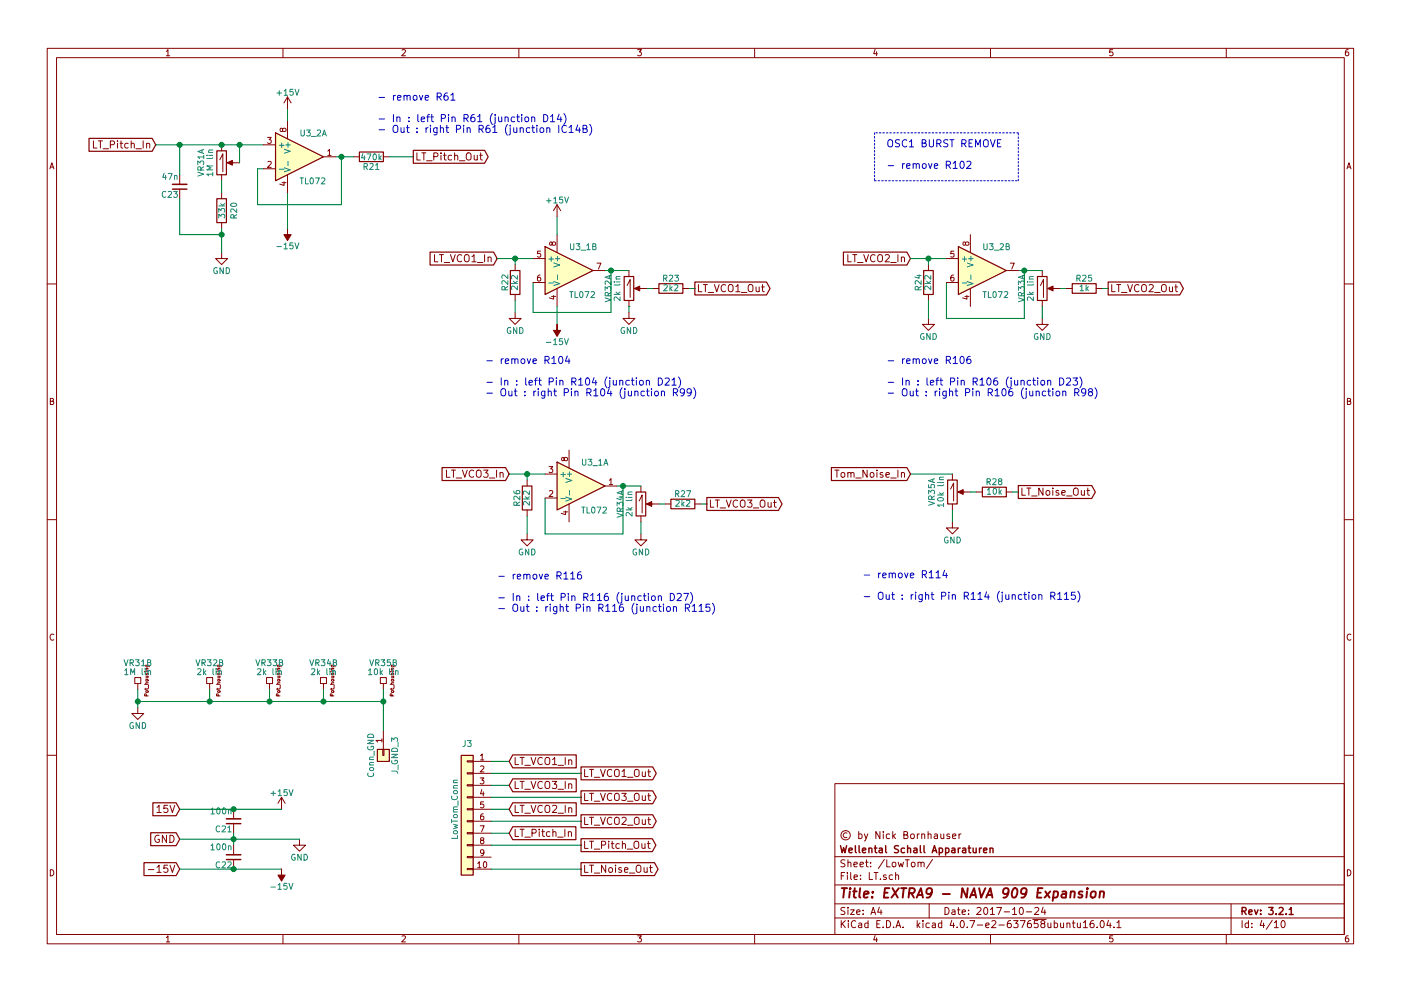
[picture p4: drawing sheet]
<svg xmlns="http://www.w3.org/2000/svg" width="297mm" height="210mm" viewBox="0 0 297 210" stroke-linecap="round" stroke-linejoin="round" font-family="sans-serif">
<g fill="none" stroke="#840000" stroke-width=".21">
<path d="M10 10.3h277v189.9h-277zM12 12.2h273v186.1h-273zM35.3 10.9l.3-.4v1.3M35.3 11.8h.7M60 10.3v1.9M85.2 10.6l.5-.1 .3 .4-.8 .9h.8M110 10.3v1.9M135.2 10.5h.8l-.4 .5 .3 .1 .1 .2-.1 .4-.2 .1-.5-.1M160 10.3v1.9M185.5 10.5l-.3 .9h.8M185.9 11v.8M210 10.3v1.9"/>
<path d="M235.9 10.5h-.6v.6h.6l.1 .5-.3 .2-.4-.1M260 10.3v1.9M285.9 10.5l-.4 .1-.2 .2-.1 .8 .3 .2 .4-.1 .1-.4-.1-.2-.4-.1-.3 .3M10.6 35.8l.4-1.3 .4 1.3M10.7 35.5h.6M19.8 29.9v1.5h.7M20.9 29.9h.8M21.3 29.9v1.5M21.9 31.6h1.1M23.4 30.7l.7-.1 .2-.2-.1-.4-.2-.1h-.6v1.5M24.9 29.9v.1M24.9 30.4v1"/>
<path d="M25.5 30.4h.5M25.7 29.9v1.3l.3 .2M27.2 30.5l-.5-.1-.3 .3 .2 .6h.6M27.8 30.6l.1-.1a.36 .36 0 0 1 .6 .1v.8M27.8 29.9v1.5M28.8 31.6h1.2M30.4 29.9v1.5M31.1 30.6l.1-.1a.36 .36 0 0 1 .5 .1v.8M31.1 30.4v1M38.1 37.1v2M46.6 33.9l.6-1.3v3.8M47 30.7v1.3"/>
<path d="M47 37.1v1.2M48.5 34.5h2.3M55.9 35.8h2.5M55.9 30.7h2.5M56.7 29.2h.8l-.4 .4 .4 .1v.6l-.2 .1-.6-.1M56.8 34.3l.5-.1 .2 .4-.8 .9h.8M59.8 38.8h.9M59.9 27.4l.3-.2h.3l.2 .2-.2 .5h-.3l-.2-.1-.2-.6h-.3v.7h.2l.2-.2M60.2 38.6v.7l-.9-.2M61 20.6l-.8 1.2M61 20.6v2.5M61 25.6v3.9"/>
<path d="M61 37.1v3.8M61 20.6l.7 1.2M68.6 33.3h2.5M69.5 32l.3-.3v1.3M69.5 33h.7M74.9 33.3h1.3M81.3 33.3h1.2M88.4 32.4v1.6h.7M89.4 32.4h.9M89.9 32.4v1.6M90.4 34.1h1.2M92 33.2h.7l.2-.3-.1-.3-.2-.2h-.6v1.6"/>
<path d="M93.5 32.4v.2M93.5 32.9v1.1M94 32.9h.6M94.2 32.4v1.4l.4 .2M95.8 33l-.5-.1-.3 .3 .2 .7h.6M96.4 33.1l.1-.1a.36 .36 0 0 1 .6 .2v.8M96.4 32.4v1.6M97.4 34.1h1.2M99.1 32.5a.5 .5 0 0 1 .5 0 .5 .5 0 0 1 .3 .4l-.1 .9-.3 .2a.53 .53 0 0 1-.6-.6v-.5zM100.5 32.9l.1 1 .4 .1 .2-.2M101.2 32.9v1.1M101.7 32.9h.6"/>
<path d="M101.9 32.4v1.4l.4 .2M285.6 35.8l.4-1.3 .4 1.3M285.7 35.5h.6M38.1 40.1v2.1M47 53.6v1.3h1.3l-1.3 1.2-1.3-1.2h1.3M47 40.9v1.3M47 47.2v1.3M92.1 54v1.5h.8M93.2 54h.8M93.6 54v1.5M94.2 55.7h1.2M95.5 54l.5 1.5 .5-1.5"/>
<path d="M97.9 54.2a.72 .72 0 0 0-1 .5 .72 .72 0 0 0 .7 .8l.3-.1M98.5 54.2a.5 .5 0 0 1 .6-.2 .5 .5 0 0 1 .4 .5l-.1 .8-.3 .2a.53 .53 0 0 1-.6-.5zM100.1 54.5l.4-.5v1.5M100.1 55.5h.8M101.2 55.7h1.2M102.7 54v1.5M103.5 54.7l.1-.1a.36 .36 0 0 1 .5 .2v.7M103.5 54.5v1M109.2 56.1v1.3M113 54.9h2.6M113 59.9h2.6M114.5 58.4h-.3l-.2 .3-.1 .7 .3 .2 .4-.1-.1-.6-.3-.1-.3 .3"/>
<path d="M114.6 53.3h-.6l-.1 .6h.7v.5l-.2 .2-.5-.2M117.1 51.6l.2-.3 .4 .1 .1 .2-.1 .3-.4 .1-.2-.1-.2-.5h-.3v.6h.2l.3-.2M118.1 43.4v2.6M118.1 49.8v3.8M118.1 43.4l-.8 1.3M118.1 43.4l.8 1.3M125.7 57.4h2.6M126.6 55.8h.8l-.5 1.3M133.3 57.4v1.3M179.8 54v1.5h.7M180.8 54h.9M181.2 54v1.5"/>
<path d="M181.8 55.7h1.2M183.1 54l.5 1.5 .5-1.5M185.5 54.2a.72 .72 0 0 0-1 .5 .72 .72 0 0 0 .7 .8l.3-.1M186.2 54.2a.5 .5 0 0 1 .5-.2 .5 .5 0 0 1 .4 .5l-.1 .8-.3 .2a.53 .53 0 0 1-.6-.5zM187.7 54.2l.6-.2 .3 .5-1 1h1M188.8 55.7h1.2M190.4 54v1.5M191.1 54.7l.1-.1a.36 .36 0 0 1 .6 .2v.7M191.1 54.5v1M196.8 56.1v1.3M200.7 54.9h2.5M200.7 59.9h2.5"/>
<path d="M202.2 58.4h-.4l-.2 .3v.7l.2 .2 .4-.1v-.6l-.4-.1-.2 .3M202.2 53.3h-.6v.6h.6v.5l-.1 .2-.5-.2M204.7 51.6l.3-.3 .3 .1 .1 .2v.3l-.4 .1-.3-.1-.1-.5h-.3v.6h.2l.2-.2M205.7 49.8v3.8M213.4 57.4h2.5M214.2 55.8h.8l-.5 1.3M221 57.4v1.3M10 60.2h2M109.2 66.3v1.3h1.3l-1.3 1.2-1.3-1.2h1.3M109.2 62.5v1.2M116.9 62.9h.9M117.4 62.7v.8l-.9-.3"/>
<path d="M118.1 61.2v3.8M133 60.6l.6-1.3v3.8M133.3 66.3v1.3h1.3l-1.3 1.2-1.2-1.2h1.2M133.3 63.7v1.3M134.9 61.2h2.3M138.4 61.2h1.3M144.8 61.2h1.2M148.1 60.4v1.5h.7M149.1 60.4h.9M149.6 60.4v1.5M150.1 62h1.2M151.5 60.4l.5 1.5 .5-1.5"/>
<path d="M153.8 60.5a.72 .72 0 0 0-1 .5 .72 .72 0 0 0 .7 .9l.3-.2M154.5 60.6a.5 .5 0 0 1 .6-.2 .5 .5 0 0 1 .3 .5v.8l-.3 .2a.53 .53 0 0 1-.7-.5zM156 60.8l.5-.4v1.5M156 61.9h.9M157.2 62h1.1M158.7 60.6a.5 .5 0 0 1 .6-.2 .5 .5 0 0 1 .3 .5v.8l-.3 .2a.53 .53 0 0 1-.7-.5zM160.3 60.9l.1 .9 .3 .1 .3-.2M161 60.9v1M161.5 60.9h.6M161.7 60.4v1.3l.4 .2M196.8 67.6v1.2h1.3l-1.3 1.3-1.2-1.3h1.2M196.8 62.5v1.2"/>
<path d="M204.6 62.9h.8M205 62.7v.8l-.9-.3M205.7 61.2v3.8M220.6 60.6l.6-1.3v3.8M221 67.6v1.2h1.2l-1.2 1.3-1.3-1.3h1.3M221 63.7v1.3M222.5 61.2h2.3M226.1 61.2h1.2M232.4 61.2h1.3M235.7 60.4v1.5h.7M236.8 60.4h.8M237.2 60.4v1.5"/>
<path d="M237.8 62h1.1M239.1 60.4l.5 1.5 .5-1.5M241.5 60.5a.72 .72 0 0 0-1 .5 .72 .72 0 0 0 .7 .9l.3-.2M242.1 60.6a.5 .5 0 0 1 .6-.2 .5 .5 0 0 1 .4 .5l-.1 .8-.3 .2a.53 .53 0 0 1-.7-.5zM243.6 60.5l.6-.1 .3 .4-.9 1.1h.9M244.8 62h1.2M246.3 60.6a.5 .5 0 0 1 .6-.2 .5 .5 0 0 1 .4 .5l-.1 .8-.3 .2a.53 .53 0 0 1-.6-.5zM247.9 60.9l.1 .9 .4 .1 .2-.2M248.6 60.9v1M249.1 60.9h.6M249.3 60.4v1.3l.4 .2M285 60.2h2"/>
<path d="M10.7 85.1h.5l.1-.5-.6-.1v1.3h.5l.2-.4-.3-.3M94.7 99.7v1.6h.7M95.7 99.7h.9M96.1 99.7v1.6M98 99.7l.6 1.6 .5-1.6M100.4 99.9a.72 .72 0 0 0-1 .5 .72 .72 0 0 0 .7 .9l.3-.2M101.2 99.8a.5 .5 0 0 1 .6 0 .5 .5 0 0 1 .2 .4v.9l-.3 .2a.53 .53 0 0 1-.7-.5v-.6zM102.5 99.7h1l-.5 .6 .5 .3-.1 .5-.2 .2-.7-.2M105.3 99.7v1.6M116.4 99h.8l-.4 .5 .3 .1v.5l-.1 .2-.6-.2M119.6 97.3l.3-.3 .3 .1 .1 .2-.1 .4-.3 .1-.2-.1-.2-.6h-.3v.6l.2 .1 .2-.3M120.6 95.5v3.8"/>
<path d="M177 99.7h.9M177.4 99.7v1.6M183.8 99.7v1.6l-.8-1.6v1.6M185.9 99.7v.2M190.4 99.7v1.6M285.7 85.1h.5l.1-.5-.6-.1v1.3h.5l.2-.4-.3-.3M10 110.3h2M96.7 101.4h1.2M103.8 101.4h1.1M106 100.4l.1-.1a.36 .36 0 0 1 .6 .2v.8M106 100.2v1.1M111.8 113.3v1.2h1.2l-1.2 1.3-1.3-1.3h1.3"/>
<path d="M111.8 101.8v1.3M111.8 108.2v1.3M115.6 105.7h2.5M115.6 100.6h2.5M116.5 104.2l.5-.1 .2 .3-.8 1h.8M119.5 108.6h.8M119.9 108.4v.8l-.9-.3M120.6 106.9v3.8M128.3 103.1h2.5M129.2 101.9l.3-.4v1.3M129.2 102.8h.7M135.5 106.3l.6-1.3v3.8"/>
<path d="M135.9 113.3v1.2h1.3l-1.3 1.3-1.3-1.3h1.3M135.9 103.1v1.3M135.9 109.5v1.2M137.4 106.9h2.3M141 106.9h1.2M147.3 106.9h1.3M150.6 106.1v1.5h.8M151.7 106.1h.8M152.1 106.1v1.5M152.7 107.8h1.1M154 106.1l.5 1.5 .5-1.5M156.4 106.2a.72 .72 0 0 0-1 .5 .72 .72 0 0 0 .7 .9l.3-.1"/>
<path d="M157 106.3a.5 .5 0 0 1 .6-.2 .5 .5 0 0 1 .4 .5l-.1 .8-.3 .2a.53 .53 0 0 1-.7-.5zM158.5 106.1h.9l-.5 .6 .5 .3v.5l-.3 .1-.6-.1M159.7 107.8h1.2M161.2 106.3a.5 .5 0 0 1 .6-.2 .5 .5 0 0 1 .4 .5l-.1 .8-.3 .2a.53 .53 0 0 1-.6-.5zM162.8 106.6l.1 .9 .4 .1 .2-.1M163.5 106.6v1M164 106.6h.6M164.2 106.1v1.3l.4 .2M178.4 100.4l.2-.2 .4 .2 .1 .6-.1 .2-.4 .1-.2-.2zM179.8 100.4v-.1a.36 .36 0 0 1 .6 .2v.8M179.8 100.2v1.1M180.4 100.5a.35 .35 0 0 1 .3-.3 .35 .35 0 0 1 .4 .3v.8"/>
<path d="M181.4 101.4h1.2M184.6 100.4l.2-.2 .4 .2 .1 .6-.2 .2-.3 .1-.2-.2zM185.9 100.2v1.1M187.2 100.3l-.4-.1-.2 .3 .1 .2 .5 .1v.4h-.6M187.8 100.8l.8-.2-.1-.3-.4-.1-.3 .3 .1 .7h.6M188.8 101.4h1.2M191.1 100.4l.1-.1a.36 .36 0 0 1 .6 .2v.8M191.1 100.2v1.1M201.5 103.8l.7-1.3v3.8M201.9 110.7v1.3h1.3l-1.3 1.3-1.2-1.3h1.2M201.9 100.6v1.2M201.9 106.9v1.3"/>
<path d="M203.5 104.4h2.2M207 104.4h1.3M213.4 104.4h1.2M216.7 103.6v1.5h.7M217.7 103.6h.9M218.1 103.6v1.5M218.7 105.2h1.2M221.1 103.6v1.5l-.9-1.5v1.5M221.8 104.2l.3-.1 .4 .1 .1 .6-.2 .2-.3 .1-.3-.2zM223.2 103.6v.1M223.2 104.1v1M224.5 104.1h-.4l-.2 .2 .1 .2 .5 .1v.4h-.6"/>
<path d="M225.1 104.6l.8-.2-.1-.3h-.5l-.2 .2 .1 .7h.6M226.1 105.2h1.2M227.7 103.8a.5 .5 0 0 1 .5-.3 .5 .5 0 0 1 .4 .6l-.1 .8-.3 .2a.53 .53 0 0 1-.6-.5zM229.3 104.1v.9l.4 .1 .2-.2M229.9 104.1v1M230.4 104.1h.6M230.6 103.6v1.3l.4 .2M285 110.3h2M11.4 134.6a.58 .58 0 0 0-.8 .6 .58 .58 0 0 0 .8 .5M286.4 134.6a.58 .58 0 0 0-.8 .6 .58 .58 0 0 0 .8 .5M28.6 143.8h1.2v1.2h-1.2zM29.2 150.1v1.3h1.3l-1.3 1.2-1.3-1.2h1.3"/>
<path d="M29.2 145v1.3M30.7 142.5h.1M30.7 145.2h.7M30.9 141.1l.7 .1v.3M30.9 146v.3M30.9 143.5h.5M30.9 142.5h.5M30.9 142.2h.5M30.9 146.6h.4l.1 .2-.4 .1zM30.9 144.2h.4l.1 .2-.4 .1zM30.9 142.9l.1 .2 .3-.3 .1 .3M30.9 141.1l.1 .4h.3l.1-.4"/>
<path d="M31 147.6v-.3l-.3-.1v.4h.7M31.3 143.5l.1 .3h-.5M31.4 146l-.1 .2h-.6M31.4 144.9h-.5l.1 .3M31.4 141.8l-.5 .1 .1 .3M31.5 145.4v.5M43.8 143.8h1.3v1.2h-1.3zM44.4 145v1.3M45.9 142.5h.1M45.9 145.2h.8M46.2 143.5h.5M46.2 142.5h.5"/>
<path d="M46.2 142.2h.5M46.2 146v.3M46.2 146.6h.4l.1 .2-.5 .1zM46.2 144.2h.4l.1 .2-.5 .1zM46.2 142.9l.1 .2 .2-.3 .1 .3M46.3 147.6v-.3l-.4-.1v.4h.8M46.6 143.5v.3h-.4M46.6 141.1v.4h-.4v-.4l.6 .1 .1 .3M46.7 146l-.2 .2h-.6M46.7 144.9h-.5v.3M46.7 141.8l-.5 .1v.3M46.7 145.4v.5"/>
<path d="M56.5 143.8h1.3v1.2h-1.3zM57.1 145v1.3M58.6 145.2h.8M58.6 142.5h.1M58.9 141.1l.6 .1 .1 .3M58.9 143.5h.5M58.9 142.5h.5M58.9 142.2h.5M58.9 146v.3M58.9 146.6h.4l.1 .2-.5 .1zM58.9 144.2h.4l.1 .2-.5 .1zM58.9 142.9l.1 .2 .2-.3 .1 .3"/>
<path d="M58.9 141.1l.1 .4h.3v-.4M59 147.6v-.3l-.4-.1v.4h.8M59.3 143.5v.3h-.4M59.4 146l-.2 .2h-.6M59.4 144.9h-.5v.3M59.4 141.8l-.5 .1v.3M59.4 145.4v.5M67.9 143.8h1.3v1.2h-1.3zM68.6 145v1.3M70 142.5h.1M70 145.2h.8M70.3 143.5h.5"/>
<path d="M70.3 142.5h.5M70.3 142.2h.5M70.3 146v.3M70.3 146.6h.4l.1 .2-.5 .1zM70.3 144.2h.4l.1 .2-.5 .1zM70.3 142.9l.1 .2 .3-.3v.3M70.4 147.6v-.3l-.3-.1-.1 .4h.8M70.7 143.5v.3h-.4M70.7 141.1v.4h-.4v-.4l.7 .1v.3M70.8 146l-.1 .2h-.7M70.8 144.9h-.5v.3M70.8 141.8l-.5 .1v.3"/>
<path d="M70.8 145.4v.5M80.6 143.8h1.3v1.2h-1.3zM81 157.1h-1.3l.4 .3M81 156.7v.7M81.2 159h.2v1.3h-.2zM81.3 145v1.3M81.3 155.2v3.8M82.7 142.5h.1M82.7 145.2h.8M83 143.5h.5M83 142.5h.5M83 142.2h.5"/>
<path d="M83 146v.3M83 146.6h.4l.1 .2-.5 .1zM83 144.2h.4l.1 .2-.5 .1zM83 142.9l.1 .2 .3-.3v.3M83.1 147.6v-.3l-.3-.1-.1 .4h.8M83.4 143.5v.3h-.4M83.4 141.1v.4h-.4v-.4l.7 .1v.3M83.5 146l-.1 .2h-.7M83.5 144.9h-.5v.3M83.5 141.8l-.5 .1v.3M83.5 145.4v.5M10 160.2h2"/>
<path d="M33.3 171.3l.4-.4v1.5M33.3 172.4h.9M33.7 177.3a.71 .71 0 0 0-.9 .7 .71 .71 0 0 0 .9 .7l.1-.6h-.3M35.3 177.2v1.5l-.9-1.5v1.5M35.5 170.9h-.7l-.1 .7 .3-.2 .5 .1 .1 .6-.3 .3-.6-.2M36 177.2a.77 .77 0 0 1 .9 .8 .77 .77 0 0 1-.9 .7zM36 170.9l.6 1.5 .5-1.5M49.5 171.7v2M49.5 174.7v2.1M49.5 179.3v2.1M59.7 169.2l-.8 1.2M59.7 169.2v2.5"/>
<path d="M59.7 169.2l.8 1.2M63.5 178v1.3h1.3l-1.3 1.3-1.3-1.3h1.3M99.1 179.2h1.2v.2h-1.2zM99.1 176.7h1.2v.2h-1.2zM99.1 174.1h1.2v.3h-1.2zM99.1 171.6h1.2v.2h-1.2zM99.1 169h1.2v.3h-1.2zM99.1 166.5h1.2v.2h-1.2zM99.1 164h1.2v.2h-1.2zM99.1 161.4h1.2v.3h-1.2zM100.3 161.5h3.8M100.3 164.1h3.8"/>
<path d="M100.3 166.6h3.8M100.3 169.2h3.8M100.3 171.7h3.8M100.3 174.2h3.8M100.3 176.8h3.8M100.3 179.3h3.8M101.8 165h.8l-.4 .5 .3 .1v.6l-.1 .1-.6-.1M101.8 175.2h.8l-.5 1.3M101.9 160.3l.3-.3v1.2M101.9 162.6l.5-.1 .2 .4-.8 .9h.8M101.9 161.2h.7M102.1 178.3l-.2-.3v-.2h.6v.3l-.5 .2-.1 .2v.4l.2 .1h.3l.2-.2-.1-.4-.1-.1"/>
<path d="M102.2 167.5l-.3 .9h.7M102.5 172.7h-.4l-.2 .3v.7l.2 .2 .4-.1v-.6l-.4-.1-.2 .3M102.5 168v.9M102.5 170.1h-.6v.6h.6v.6l-.1 .1-.5-.1M109.2 175.9v1.6h.8M109.2 160.7v1.5h.8M109.2 170.9v1.5h.8M109.2 165.8v1.5h.8M110.3 175.9h.8M110.3 160.7h.8M110.3 170.9h.8M110.3 165.8h.8"/>
<path d="M110.7 160.7v1.5M110.7 165.8v1.5M110.7 170.9v1.5M110.7 175.9v1.6M111.3 177.6h1.1M111.3 162.4h1.1M111.3 172.5h1.1M111.3 167.5h1.1M112.6 160.7l.5 1.5 .5-1.5M112.6 170.9l.5 1.5 .5-1.5M112.6 165.8l.5 1.5 .5-1.5M112.8 176.8l.7-.1 .2-.3-.1-.3-.2-.2h-.6v1.6"/>
<path d="M114.3 175.9v.2M114.3 176.4v1.1M114.9 176.4h.5M115 160.9a.72 .72 0 0 0-1 .4 .72 .72 0 0 0 .7 .9l.3-.1M115 171a.72 .72 0 0 0-1 .5 .72 .72 0 0 0 .7 .9l.3-.2M115 165.9a.72 .72 0 0 0-1 .5 .72 .72 0 0 0 .7 .9l.3-.1M115.1 175.9v1.4l.3 .2M115.6 160.9a.5 .5 0 0 1 .6-.2 .5 .5 0 0 1 .4 .5l-.1 .8-.3 .2a.53 .53 0 0 1-.7-.5zM115.6 166a.5 .5 0 0 1 .6-.2 .5 .5 0 0 1 .4 .5l-.1 .8-.3 .2a.53 .53 0 0 1-.7-.5zM115.8 170.9a.5 .5 0 0 1 .5 0 .5 .5 0 0 1 .3 .5l-.1 .8-.3 .2a.53 .53 0 0 1-.7-.5v-.5zM116.6 176.5l-.4-.1-.4 .4 .2 .6h.6M117.1 165.8h.9l-.5 .6 .5 .2v.6l-.3 .1-.6-.1"/>
<path d="M117.1 161.1l.5-.4v1.5M117.1 171l.6-.1 .3 .4-.9 1.1h.9M117.1 162.2h.9M117.2 176.6l.1-.1a.36 .36 0 0 1 .6 .2v.8M117.2 175.9v1.6M118.2 177.6h1.2M118.3 162.4h1.2M118.3 172.5h1.2M118.3 167.5h1.2M119.8 175.9v1.6M119.8 160.7v1.5M119.8 165.8v1.5"/>
<path d="M119.8 170.9v1.5M120.5 176.6l.1-.1a.36 .36 0 0 1 .6 .2v.8M120.5 176.4v1.1M120.6 161.4v-.1a.36 .36 0 0 1 .6 .1v.8M120.6 171.5v-.1a.36 .36 0 0 1 .6 .2v.8M120.6 166.4a.36 .36 0 0 1 .6 .1v.8M120.6 161.2v1M120.6 166.3v1M120.6 171.4v1M124 178.5v1.5h.7M124 163.2v1.6h.7M124 173.4v1.5h.7"/>
<path d="M124 168.3v1.5h.7M125 178.5h.9M125 163.2h.9M125 173.4h.9M125 168.3h.9M125.4 163.2v1.6M125.4 168.3v1.5M125.4 173.4v1.5M125.4 178.5v1.5M126 164.9h1.2M126 175.1h1.2M126 170h1.2"/>
<path d="M127.3 163.2l.5 1.6 .5-1.6M127.3 173.4l.5 1.5 .5-1.5M127.3 168.3l.5 1.5 .5-1.5M127.5 179.3l.8-.1 .1-.2-.1-.4-.2-.1h-.6v1.5M129.1 178.5v.1M129.1 179v1M129.6 179h.6M129.7 163.4a.72 .72 0 0 0-1 .5 .72 .72 0 0 0 .7 .9l.3-.2M129.7 173.6a.72 .72 0 0 0-1 .4 .72 .72 0 0 0 .7 .9l.3-.1M129.7 168.5a.72 .72 0 0 0-1 .5 .72 .72 0 0 0 .7 .8l.3-.1M129.8 178.5v1.3l.4 .2M130.4 163.5a.5 .5 0 0 1 .5-.3 .5 .5 0 0 1 .4 .5l-.1 .9-.3 .2a.53 .53 0 0 1-.6-.5z"/>
<path d="M130.4 173.6a.5 .5 0 0 1 .5-.2 .5 .5 0 0 1 .4 .5l-.1 .8-.3 .2a.53 .53 0 0 1-.6-.5zM130.4 168.5a.5 .5 0 0 1 .5-.2 .5 .5 0 0 1 .4 .5l-.1 .8-.3 .2a.53 .53 0 0 1-.6-.5zM131.3 179.1l-.4-.1-.3 .3 .1 .6h.6M131.8 168.3h1l-.5 .6 .5 .3-.1 .5-.2 .1-.7-.1M131.9 163.7l.4-.5v1.6M131.9 173.6l.6-.2 .3 .4-1 1.1h1M131.9 164.8h.9M132 179.1a.36 .36 0 0 1 .6 .1v.8M132 178.5v1.5M133 164.9h1.2M133 175.1h1.2M133 170h1.2"/>
<path d="M134.5 178.7a.5 .5 0 0 1 .6-.2 .5 .5 0 0 1 .3 .5v.8l-.3 .2a.53 .53 0 0 1-.7-.5zM134.6 163.5a.5 .5 0 0 1 .5-.3 .5 .5 0 0 1 .4 .5v.9l-.3 .2a.53 .53 0 0 1-.7-.5zM134.6 173.6a.5 .5 0 0 1 .5-.2 .5 .5 0 0 1 .4 .5v.8l-.3 .2a.53 .53 0 0 1-.7-.5zM134.6 168.5a.5 .5 0 0 1 .5-.2 .5 .5 0 0 1 .4 .5v.8l-.3 .2a.53 .53 0 0 1-.7-.5zM136.1 179l.1 .9 .3 .1 .3-.1M136.2 163.7v1l.4 .1 .2-.2M136.2 173.9v.9l.4 .1 .2-.1M136.2 168.8v1h.4l.2-.1M136.8 179v1M136.8 163.7v1.1M136.8 168.8v1M136.8 173.9v1"/>
<path d="M137.3 179h.5M137.3 163.7h.6M137.3 173.9h.6M137.3 168.8h.6M137.5 178.5v1.3l.3 .2M137.5 163.2v1.4l.4 .2M137.5 173.4v1.3l.4 .2M137.5 168.3v1.3l.4 .2M177 166.3h108v32h-108zM179.6 176.8a.52 .52 0 0 0-.8 .4 .52 .52 0 0 0 .8 .4M182.1 177l.4-.1 .3 .3-.1 .6h-.6M182.1 176.4v1.5"/>
<path d="M183.3 176.9l.3 1M184 176.9l-.5 1.4-.2 .1M186.6 176.4v1.5l-.9-1.5v1.5M187.3 176.4v.2M187.3 176.9v1M188.6 177l-.4-.1-.3 .3 .1 .6 .2 .1 .4-.1M189.3 176.4v1.5M189.4 177.4l.5 .5M189.9 176.9l-.6 .6M191.6 177.1l.8-.1v-.4l-.2-.2h-.6v1.5h.6l.2-.1 .1-.4-.3-.3M193.1 177.1l.2-.2 .5 .2 .1 .5-.2 .2-.4 .1-.2-.1zM194.5 176.9v1"/>
<path d="M194.9 176.9l-.4 .3M195.4 177.1l.2-.2 .4 .1 .1 .9M195.4 176.9v1M196.8 177.1l.2-.2 .4 .1v.9M196.8 176.4v1.5M198.1 177h.6l.1 .9M198.8 177.3l-.8 .3 .3 .3 .5-.1M199.5 176.9v.9l.4 .1 .2-.1M200.1 176.9v1M201.3 177l-.3-.1-.3 .2 .1 .3 .5 .1v.3h-.6M202 177.4l.7-.1-.1-.3-.4-.1-.2 .2v.7h.6M203.3 176.9v1"/>
<path d="M203.8 176.9l-.5 .3M285 160.2h2M10.7 184.5a.65 .65 0 0 1 .7 .7 .65 .65 0 0 1-.7 .6zM31.5 184.5h1.1M33.3 184l.4-.4v1.5M33.3 185.1h.9M35.3 198.9l.3-.4v1.3M35.3 199.8h.7M35.5 183.6h-.7l-.1 .7 .3-.2 .5 .1 .1 .6-.3 .3-.6-.2M36 183.6l.6 1.5 .5-1.5M49.5 182.4v2M60 198.3v1.9"/>
<path d="M85.2 198.6l.5-.1 .3 .4-.8 .9h.8M99.1 184.3h1.2v.2h-1.2zM99.1 181.7h1.2v.3h-1.2zM100.3 181.9h3.8M100.3 184.4h3.8M101.3 183.2l.3-.4v1.3M101.3 184.1h.7M102.6 180.8l-.2 .3-.4-.1-.1-.6 .5-.1 .2 .2-.1 .7-.3 .4h-.2M102.6 182.9l.2-.1a.67 .67 0 0 1 .4 .7 .67 .67 0 0 1-.4 .6l-.3-.5zM110 198.3v1.9M124 183.6v1.5h.7M125 183.6h.9"/>
<path d="M125.4 183.6v1.5M126 180.2h1.2M126 185.2h1.2M128.4 183.6v1.5l-.9-1.5v1.5M129.1 184.2l.3-.1 .4 .1 .1 .6-.2 .2-.3 .1-.3-.2zM130.5 183.6v.1M130.5 184.1v1M131.7 184.1h-.3l-.2 .2v.2l.5 .2v.3h-.5M132.4 184.6l.7-.2v-.3h-.5l-.2 .2 .1 .7h.6M133 180.2h1.1M133.4 185.2h1.2M135 183.8a.5 .5 0 0 1 .5-.2 .5 .5 0 0 1 .4 .5l-.1 .8-.3 .2a.53 .53 0 0 1-.6-.5z"/>
<path d="M135.2 198.5h.8l-.4 .5 .3 .1 .1 .2-.1 .4-.2 .1-.5-.1M136.6 184.1v.9l.4 .1 .2-.2M137.2 184.1v1M137.7 184.1h.6M137.9 183.6v1.3l.4 .2M160 198.3v1.9M177 194.8h108M177 191.8h108M177 187.8h108M177 181.8h108M178.4 195.3v1.5M178.4 185.8h.5"/>
<path d="M178.6 196l.6 .8M179.1 185.1h-.7v1.5M179.1 192.6l-.5-.1-.3 .3 .1 .3 .7 .4v.4l-.2 .1-.6-.1M179.1 182.5l-.5-.1-.3 .3 .1 .3 .7 .4v.4l-.2 .1-.6-.1M179.2 195.3l-.8 .9M179.7 185.1v.2M179.7 185.6v1M179.8 192.5v.2M179.8 183.1l.2-.2 .4 .1v.9M179.8 182.4v1.5M179.8 193v1M179.9 195.3v.2"/>
<path d="M179.9 195.8v1M180.3 193h.8l-.8 1h.8M180.4 185.1v1.3l.2 .2M181.1 183.4l.7-.1-.1-.3-.4-.1-.2 .2v.7h.6M181.1 186.1l.7-.1-.1-.3-.4-.1-.2 .2 .1 .7h.5M181.4 195.5a.71 .71 0 0 0-1 .5 .71 .71 0 0 0 .8 .8l.2-.1M181.6 193.5l.7-.1v-.3l-.4-.1-.3 .2 .1 .7h.6M182.1 195.9h.6v.9M182.3 183.4l.8-.1-.1-.3-.4-.1-.3 .2 .1 .7h.6M182.4 186.5v.1M182.4 185.7v.1M182.7 196.2l-.7 .3 .2 .3 .5-.1"/>
<path d="M183 193.9v.1M183 193.1v.1M183.5 182.9h.6M183.7 182.4v1.3l.4 .2M184 195.9l-.4-.1-.3 .3 .1 .6 .2 .1 .4-.1M184 195.3v1.5M184.3 185.1v1.5h.7M184.6 183.8v.1M184.6 183v.1M184.7 194l.4-1.5 .5 1.5M184.8 193.6h.7M185.3 185.1h.9"/>
<path d="M185.5 198.5l-.3 .9h.8M185.7 185.1v1.5M185.9 199v.8M185.9 196h.5M186.4 192.5l-.3 1h.9M186.6 195.3h-.7v1.5h.7M186.7 186.5v.1M186.8 193v1M187.2 196.7v.1M187.5 182.3l-1.3 2M187.9 185.7l-.4-.1-.2 .2 .1 .2 .5 .2v.3h-.6M188 195.3a.76 .76 0 0 1 .8 .8 .76 .76 0 0 1-.8 .7z"/>
<path d="M188 182.4v1.5h.7M189.2 185.7l-.4-.1-.3 .3 .1 .6 .2 .1 .4-.1M189.2 183.1l.2-.2 .5 .2v.5l-.1 .2-.4 .1-.2-.1zM189.5 196.7v.1M189.9 185.7l.2-.1 .4 .1v.9M189.9 185.1v1.5M190 196.8l.4-1.5 .6 1.5M190.1 196.4h.7M190.4 182.9l.3 1 .3-.7 .3 .7 .3-1M191.5 196.7v.1M191.9 182.4h.9M192.4 182.4v1.5"/>
<path d="M193.3 183.1l.2-.2 .4 .2 .1 .5-.1 .2-.4 .1-.2-.1zM194.5 195.3v1.5M194.6 196.3l.4 .5M194.6 183.1l.2-.2 .4 .1 .1 .9M194.6 182.9v1M195 195.8l-.5 .6M195.3 183.1l.2-.2 .4 .1v.9M195.7 195.3v.2M195.7 195.8v1M197 191.8v3M197 195.9l-.4-.1-.3 .3 .1 .6 .2 .1 .4-.1M197.7 195.9h.6v.9"/>
<path d="M197.7 182.3l-1.3 2M198.3 196.2l-.7 .3 .2 .3 .5-.1M199.7 195.9l-.5-.1-.2 .3v.6l.2 .1 .5-.1M199.7 195.3v1.5M200.4 192.5a.76 .76 0 0 1 .8 .8 .76 .76 0 0 1-.8 .7zM201.8 195.2l-.4 1.1h1M201.9 193.1h.5l.1 .9M202.2 195.8v1M202.5 193.4l-.7 .3 .2 .3 .5-.1M202.9 196.7v.1M203 193h.6M203.2 192.5v1.3l.4 .2"/>
<path d="M203.8 195.4l.1-.1a.8 .8 0 0 1 .6 .8 .8 .8 0 0 1-.6 .7 .97 .97 0 0 1-.1-1.4zM204 193.5l.7-.1-.1-.3-.4-.1-.2 .2 .1 .7h.5M205.1 196.7v.1M205.4 193.9v.1M205.4 193.1v.1M205.6 195.3h1.1l-.7 1.5M207.1 192.7l.6-.2 .3 .5-.9 1h.9M207.2 196.3h1.2M208.7 192.7l.2-.2a.8 .8 0 0 1 .5 .8 .8 .8 0 0 1-.5 .7l-.3-.5zM209 196.3l.7-.1v-.3l-.5-.1-.2 .2 .1 .7h.6M210 193l.4-.5v1.5M210 194h.8"/>
<path d="M210 198.3v1.9M210.3 195.5l.6-.2 .3 .5-1 1h1M211.3 192.5h1l-.6 1.5M211.8 196.3h1.1M212.9 193.5h1.1M214.3 195.3l-.5 .1a1.11 1.11 0 0 0-.1 1.3l.4 .1 .3-.1v-.5l-.3-.3-.4 .1-.1 .2M214.7 193l.4-.5v1.5M214.7 194h.8M214.9 195.3h.9l-.5 .6 .5 .1v.7l-.2 .1-.7-.1M216.3 192.7l.2-.2a.8 .8 0 0 1 .5 .8 .8 .8 0 0 1-.5 .7l-.4-.5zM216.3 195.3h1l-.6 1.5M217.6 193.5h1.1"/>
<path d="M218.5 195.3l-.4 .1a1.11 1.11 0 0 0-.1 1.3l.4 .1 .2-.1 .1-.5-.3-.3-.4 .1-.2 .2M219 195.1h2.8M219.4 192.7l.6-.2 .2 .5-.9 1h.9M220 195.3h-.7v.7h.7l.1 .2-.1 .5-.2 .1-.5-.1M221 196l-.3-.3 .1-.2 .2-.2 .4 .1 .1 .2v.2l-.5 .2-.3 .3 .1 .4 .2 .1h.3l.2-.3v-.2l-.2-.3M221.2 192.5l-.4 1h.9M221.5 193v1M222.2 195.8v.9l.4 .1 .2-.1M222.8 195.8v1M223.5 195.9l.5-.1 .2 .3-.1 .6h-.6M223.5 195.3v1.5M224.9 195.8v.9l.4 .1 .2-.1"/>
<path d="M225.5 195.8v1M226.2 196l.2-.2 .4 .1v.9M226.2 195.8v1M227.4 195.8h.5M227.6 195.3v1.3l.3 .2M228.4 195.8l.1 .9 .4 .1 .2-.1M229.1 195.8v1M229.7 195.8l.4-.5v1.5M229.7 196.8h.9M231.8 195.3l-.4 .1a1.11 1.11 0 0 0-.1 1.3l.4 .1 .2-.1 .1-.5-.3-.3-.4 .1-.2 .2M232.6 196.7v.1M233.4 195.5l.2-.2a.8 .8 0 0 1 .5 .8 .8 .8 0 0 1-.5 .7l-.4-.5z"/>
<path d="M235 195.2l-.3 1.1h.9M235.4 195.8v1M235.9 198.5h-.6v.7l.6-.1 .1 .5-.3 .2-.4-.1M236.2 196.7v.1M236.8 195.8l.4-.5v1.5M236.8 196.8h.9M260 198.3v1.9M261 191.8v6.5M263.3 195.3v1.5M264.7 195.9l-.4-.1-.3 .3 .1 .6 .2 .1 .4-.1M264.7 195.3v1.5M265.4 196.7v.1"/>
<path d="M265.4 195.9v.1M267.5 195.2l-.3 1.1h.9M267.9 195.8v1M269.7 195.2l-1.2 2M270.2 195.8l.4-.5v1.5M270.2 196.8h.8M271.8 195.5l.2-.2a.8 .8 0 0 1 .5 .8 .8 .8 0 0 1-.5 .7l-.4-.5zM285.7 184.5a.65 .65 0 0 1 .7 .7 .65 .65 0 0 1-.7 .6zM285.9 198.5l-.4 .1-.2 .3-.1 .7 .3 .2 .4-.1 .1-.4-.1-.2-.4-.1-.3 .3"/>
<circle cx="179.3" cy="177.2" r="1"/>
</g>
<g fill="none" stroke="#840000" stroke-width=".3">
<path d="M36.6 40.1h3M48 174.7h3.1M178.2 179.4l.4 1.5 .3-1 .2 1 .4-1.5M181.4 179.4v1.3l.2 .2M182.1 179.4v1.3l.2 .2M184.2 179.9v1M185.4 179.9h.5M185.6 179.4v1.3l.3 .2M187.8 179.4v1.3l.2 .2M190.5 179.5l-.6-.1-.3 .3 .1 .3 .7 .4v.4l-.2 .1-.6-.1M192.4 179.4v1.5M195.1 179.4v1.3l.2 .2"/>
<path d="M195.9 179.4v1.3l.2 .2M199.1 179.9v1.5M200.5 179.9v1.5M203.2 179.9v1M203.6 179.9l-.4 .3M205.3 179.9h.5M205.5 179.4v1.3l.3 .2M206.3 179.9l.1 .9 .4 .1 .2-.1M207 179.9v1M207.7 179.9v1M208.1 179.9l-.4 .3M209.9 179.9v1"/>
<path d="M48 182.4h3.1M180 180.4l.7-.1-.1-.3-.4-.1-.2 .2 .1 .7h.5M182.9 180.4l.7-.1-.1-.3-.4-.1-.2 .2v.7h.6M184.2 180.1l.2-.2 .4 .1 .1 .9M186.4 180h.6l.1 .9M187.1 180.3l-.7 .3 .2 .3 .5-.1M191.8 180l-.5-.1-.2 .3v.6l.2 .1 .5-.1M192.4 180.1l.2-.2 .4 .1 .1 .9M193.8 180h.6v.9M194.4 180.3l-.7 .3 .2 .3 .5-.1M197.6 180.9l.5-1.5 .5 1.5M197.8 180.5h.7"/>
<path d="M199.1 180l.5-.1 .2 .3-.1 .6h-.6M200.5 180l.4-.1 .3 .3-.1 .6h-.6M201.8 180h.6l.1 .9M202.5 180.3l-.7 .3 .2 .3 .5-.1M204.1 180h.6v.9M204.7 180.3l-.7 .3 .3 .3 .4-.1M208.5 180.4l.7-.1v-.3l-.4-.1-.3 .2 .1 .7h.6M209.9 180.1l.2-.2 .4 .1v.9M263.3 193.3l.8-.1 .1-.2-.1-.3-.2-.2h-.6v1.5M263.7 193.3l.5 .7M264.8 193.5l.7-.1-.1-.3-.4-.1-.2 .2v.7h.6M266 193l.3 1 .4-1"/>
<path d="M267.3 193.9v.1M267.3 193.1v.1M269 192.5h.9l-.5 .6 .4 .1v.7l-.2 .1-.6-.1M270.6 193.9v.1M271.2 192.7l.6-.2 .3 .5-1 1h1M272.7 193.9v.1M273.3 193l.5-.5v1.5M273.3 194h.9"/>
</g>
<g fill="none" stroke="#840000" stroke-width=".41">
<path d="M178.5 188.4h1.1M179 188.4l-.2 2M180.2 189.1l-.2 1.3M180.3 188.4l-.1 .2 .2-.1-.1-.1-.1 .2M180.9 189.1h.7M181.2 188.4l-.2 1.8 .1 .1 .4 .1M182.4 188.4l-.2 1.8 .2 .2M183.2 189.8l.9-.2v-.4l-.6-.1-.3 .3v.9h.7M184.9 190.3v.1M185.1 189.2l-.1 .2-.1-.1 .2-.1-.1 .2M187.5 189.4h.7M188.6 188.4h-1l-.2 2h.9"/>
<path d="M189.2 188.4l1.1 2M190.6 188.4l-1.6 2M191.1 188.4h1.1M191.6 188.4l-.2 2M192.7 189.5l1-.1a.56 .56 0 0 0 .1-.9l-.9-.1-.3 2M193.2 189.5l.6 .9M194.4 190.4l.8-2 .5 2M194.6 189.9h1M197.5 189.3l-.2 .3-.6 .1-.3-.4 .1-.5a.66 .66 0 0 1 1-.3v.1a1.5 1.5 0 0 1-.7 1.8h-.3M199.9 189.7h1.5M205.2 188.4l-.2 2-1-2-.2 2M205.6 190.4l.9-2 .5 2"/>
<path d="M205.9 189.9h.9M207.6 188.4l.4 2 .9-2M209.1 190.4l.9-2 .4 2M209.3 189.9h1M213.8 189.3l-.2 .3-.6 .1-.4-.4 .1-.5a.66 .66 0 0 1 1-.3l.1 .1a1.5 1.5 0 0 1-.7 1.8h-.4M214.8 188.6l.1-.1a.45 .45 0 0 1 .8 .3l-.1 .9-.2 .6-.3 .1-.5-.1a1.65 1.65 0 0 1 .2-1.7zM217.6 189.3l-.2 .3-.6 .1-.3-.4v-.5a.66 .66 0 0 1 1-.3l.1 .1a1.5 1.5 0 0 1-.7 1.8h-.4M220 189.4h.6M221 188.4h-.9l-.2 2h.9M221.6 189.1l.9 1.3M222.7 189.1l-1.2 1.3M223.4 189.2l.6-.1 .3 .2-.1 1a.67 .67 0 0 1-.9 0"/>
<path d="M223.4 189.1l-.2 2M225.2 189.2h.8v1.2M226.1 189.6l-.8 .1a.4 .4 0 0 0-.3 .3 .4 .4 0 0 0 .3 .4l.7-.1M227 189.3l.3-.2 .5 .1v1.2M227.1 189.1l-.2 1.3M229.5 189.2l-.5-.1-.3 .4 .3 .3 .4 .1 .1 .3-.1 .1h-.8M230.5 189.1l-.2 1.3M230.6 188.4l-.1 .2 .2-.1-.1-.1-.1 .2M231.4 189.3l.3-.2 .6 .2v.8l-.4 .3-.6-.1zM233.2 189.3l.3-.2 .5 .1v1.2M233.2 189.1l-.1 1.3"/>
</g>
<g fill="none" stroke="#840000" stroke-width=".25">
<path d="M18.9 29.4h13.4l.7 1.3-.7 1.4h-13.4zM46 32h2v5.1h-2zM58.4 28.2l10.2 5.1-10.2 5zM76.2 32.3h5.1v2h-5.1zM87.6 31.9h15.1l.8 1.4-.8 1.3h-15.1zM46 42.2h2v5h-2zM91.2 53.5h13.4l.8 1.4-.8 1.3h-13.4zM108.2 57.4h2v5.1h-2zM115.6 52.3l10.1 5.1-10.1 5.1zM132.3 58.7h2.1v5h-2.1zM147.3 59.8h15.2l.8 1.4-.8 1.4h-15.2zM178.8 53.5h13.5l.7 1.4-.7 1.3h-13.5z"/>
<path d="M195.8 57.4h2.1v5.1h-2.1zM203.2 52.3l10.2 5.1-10.2 5.1zM220 58.7h2v5h-2zM234.9 59.8h15.2l.8 1.4-.8 1.4h-15.2zM139.7 60.2h5.1v2h-5.1zM227.3 60.2h5.1v2h-5.1zM93.7 99.2h13.5l.7 1.4-.7 1.3h-13.5zM118.1 98l10.2 5.1-10.2 5.1zM176.3 99.2h16l.7 1.4-.7 1.3h-16zM110.7 103.1h2.1v5.1h-2.1zM134.9 104.4h2v5.1h-2zM142.2 105.9h5.1v2h-5.1z"/>
<path d="M149.9 105.6h15.1l.8 1.3-.8 1.4h-15.1zM200.9 101.8h2v5.1h-2zM208.3 103.4h5.1v2h-5.1zM215.9 103h15.6l.7 1.4-.7 1.4h-15.6zM80 159h2.5v2.5h-2.5zM32 176.7h5.3l.8 1.3-.8 1.4h-5.3zM32.4 170.3h4.9l.8 1.4-.8 1.4h-4.9zM97.8 160.3h2.5v25.4h-2.5zM108.7 175.4h13.4v2.7h-13.4l-.8-1.3zM108.7 160.2h13.5v2.7h-13.5l-.8-1.4zM108.7 170.3h13.5v2.8h-13.5l-.8-1.4zM108.7 165.2h13.5v2.8h-13.5l-.8-1.4z"/>
<path d="M123.2 177.9h15.1l.8 1.4-.8 1.4h-15.1zM123.2 162.7h15.2l.7 1.4-.7 1.3h-15.2zM123.2 172.9h15.2l.7 1.3-.7 1.4h-15.2zM123.2 167.8h15.2l.7 1.4-.7 1.3h-15.2zM30.5 183h6.8l.8 1.4-.8 1.4h-6.8zM123.2 183h15.6l.7 1.4-.7 1.4h-15.6z"/>
</g>
<g fill="#840000" stroke="#840000" stroke-width=".21">
<path d="M48.1 34.5l1.2-.5v1z"/>
<path d="M61 48.5v1.3h.7l-.7 1.2-.8-1.2h.8z"/>
<path d="M134.5 61.2l1.1-.5v1z"/>
<path d="M59.7 184.4v1.3h.8l-.8 1.2-.8-1.2h.8z"/>
<path d="M222.1 61.2l1.2-.5v1z"/>
<path d="M203.1 104.4l1.1-.5v1z"/>
<path d="M137 106.9l1.2-.5v1z"/>
<path d="M118.1 68.8v1.3h.8l-.8 1.3-.8-1.3h.8z"/>
</g>
<g fill="none" stroke="#008484" stroke-width=".21">
<path d="M58.7 19.7h1M59.2 19.2v1M60.2 19.3l.4-.4v1.3M62.1 18.9h-.6v.6h.6v.6l-.1 .1-.5-.1M62.6 18.9l.4 1.3 .4-1.3M34.8 36.7l-.3 .9h.8M35.1 37.2v.9M35.7 36.8h.8l-.5 1.3M37 37.3l.2-.1 .3 .1v.8M37 37.2v.9M41.9 36.5l1.3 .5-1.3 .4M41.9 34.9v-.7l.5 .4 .1-.4h.6l.1 .2-.1 .5"/>
<path d="M42.6 36.1l-.1-.6-.5-.1-.1 .7h1.3M42.8 31.8v.6M43.2 33.3h-1.3l.4 .3M43.2 31.7l-1.3 .5 1.3 .4M43.2 35.4l-.6 .4M43.2 32.9v.7M43.8 33h.1M44.2 33h.9M44.2 32.4h.9M45.1 37h-1.3l.4 .3M45.1 35.2h-1.3l.9 .4-.9 .4h1.3M45.1 33.4l-.2 .2h-1.1"/>
<path d="M45.1 31.8l-.8 .1-.1 .3 .2 .2M45.1 36.6v.7M59.2 35.9h1M59.2 30.8h1M59.7 30.3v1M60.2 20.2h.8M60.3 35.6l1.2 .4-1.2 .4M60.3 31.7l1.2 .4-1.2 .4M60.6 30.8h.9M61.1 30.3v.9M61.1 34.2v1M63.6 37.7h.7"/>
<path d="M63.8 27.6v1l.2 .2h.3l.2-.2v-1M64 37.7v1.3M64.8 37.7v1.3h.6M65 27.6h.8l-.4 .5 .3 .1v.5l-.1 .1-.6-.1M65.8 37.8l.2-.1a.67 .67 0 0 1 .5 .7 .67 .67 0 0 1-.5 .6l-.3-.5zM66 29h1M66.9 37.7h.8l-.5 1.3M67.3 27.7l.4-.1 .3 .3-.8 .9h.8M68.2 37.8l.5-.1 .2 .4-.8 .9h.8M68.4 28.8l.4-1.2 .4 1.2M68.5 28.5h.6M76.9 32.6l-.2 .9h.7"/>
<path d="M77.2 35.4l.6-.1 .1-.5-.7-.1v1.3M77.2 33.1v.8M77.5 35.4l.4 .6M77.8 32.7h.8l-.5 1.2M78.4 34.8l.5-.1 .2 .3-.8 1h.8M79.2 32.8l.2-.1a.67 .67 0 0 1 .4 .6 .67 .67 0 0 1-.4 .6l-.3-.5zM79.6 35l.4-.3v1.3M79.6 36h.7M80.4 32.7v1.2M80.5 33.4l.3 .5M80.8 33.1l-.4 .4M35.2 40.7a.56 .56 0 0 0-.8 .5 .56 .56 0 0 0 .8 .6"/>
<path d="M35.7 40.7l.4-.1 .3 .4-.8 .9h.8M36.8 40.6h.8l-.4 .5 .3 .1v.6l-.1 .1-.6-.1M46 56.8a.59 .59 0 0 0-.7 .6 .59 .59 0 0 0 .7 .6l.1-.5h-.3M46.4 46.2v-.7l.5 .4 .1-.4h.5l.2 .2-.2 .5M46.4 45v-.8l.5 .5 .1-.4h.5l.2 .2-.2 .5M46.4 43.7h1.3M46.8 43.2l.5 .5M47.3 56.8v1.3l-.7-1.3v1.3M47.7 43.2l-.5 .4M48 56.8a.64 .64 0 0 1 .7 .6 .64 .64 0 0 1-.7 .7zM49 43.2a.69 .69 0 0 1 1.2 .3 .74 .74 0 0 1-1.3-.1zM49.6 46.2l-.1-.6h-.5l-.1 .6h1.3"/>
<path d="M50.2 44.3v.8l-.9-.8-.4 .2 .1 .5M50.2 45.5l-.6 .4M58.7 52.3h1M60.2 51.9l.4-.4v1.3M60.2 52.8h.7M62.1 51.5h-.6l-.1 .6h.7v.6l-.2 .1-.5-.1M62.5 51.5l.4 1.3 .5-1.3M107.7 59.6v.7l-.9-.7-.4 .2 .1 .5M107.7 58.3v.8l-.9-.8-.4 .3 .1 .4M108.8 59.7l.5 .4M109.7 58.5v.8l-.9-.8-.4 .2 .1 .5M109.7 59.7l-.5 .3"/>
<path d="M115.9 42.6h.9M116.4 42.1v1M116.4 55h.9M116.9 54.5v.9M117.4 42.2l.4-.4v1.3M117.4 43.1h.7M117.4 59.7l1.3 .5-1.3 .4M117.4 55.8l1.3 .4-1.3 .4M117.7 54.9h1M118.2 54.4v1M118.2 58.3v1M119.3 41.8h-.6l-.1 .6h.7v.5l-.2 .2-.5-.2"/>
<path d="M119.7 41.8l.4 1.3 .4-1.3M121 51.7v1l.2 .3h.2l.3-.3v-1M122.1 51.7h.8l-.4 .5 .4 .1v.6l-.2 .1-.6-.1M123.2 53.1h1M124.4 52.1l.4-.4v1.3M124.4 53h.7M125.7 52.3l.6-.1v-.4l-.6-.1v1.3h.5l.2-.5-.3-.2M129.2 58.5v.6M129.6 59.6v.8l-.9-.8-.4 .2 .1 .5M129.6 58.4l-1.3 .4 1.3 .4M130.2 59.8h.1M130.6 59.8h.9"/>
<path d="M130.6 59.2h.9M131.5 58.7h-.8l-.1 .3 .1 .2M140.7 59h.6l.1-.5-.7-.1v1.3M141 59l.4 .7M141.9 58.5l.5-.1 .2 .3-.8 1h.8M143.1 58.4h.7l-.4 .5 .4 .1v.5l-.2 .2-.5-.2M194.4 58.5h.9M194.9 58.3v.7l-.9-.2M195.3 59.6v.7l-.9-.7-.4 .2 .1 .5M196.5 59.7l.5 .4M197.3 58.5v.8l-.9-.8-.3 .2 .1 .5M197.3 59.7l-.5 .3"/>
<path d="M204 55h1M204.5 54.5v.9M205.1 59.7l1.2 .5-1.2 .4M205.1 55.8l1.2 .4-1.2 .4M205.4 54.9h.9M205.8 54.4v1M205.8 58.3v1M208.6 51.7v1l.2 .3h.3l.2-.3v-1M209.8 51.7h.8l-.5 .5 .4 .1v.6l-.2 .1-.5-.1M210.8 53.1h1M212 51.8l.5-.1 .3 .4-.8 .9h.8M213.3 52.3l.6-.1v-.4l-.6-.1v1.3h.5l.2-.5-.3-.2"/>
<path d="M216.8 58.5v.6M217.2 58.4l-1.3 .4 1.3 .4M217.8 59.8h.1M218.2 59.8h.9M218.2 59.2h.9M219.1 58.7h-.8l-.1 .3 .2 .2M228.3 59h.6l.1-.5-.7-.1v1.3M228.6 59l.4 .7M229.5 58.5l.5-.1 .3 .3-.8 1h.8M231.4 58.4h-.6v.6h.6v.5l-.2 .2-.4-.2M107.1 61.5l-.1-.6-.5-.1-.1 .7h1.3M107.7 60.8l-.6 .4"/>
<path d="M108.3 69.5a.59 .59 0 0 0-.8 .6 .59 .59 0 0 0 .8 .6v-.5h-.2M108.4 60.1h1.3M109.6 69.5v1.3l-.7-1.3v1.3M109.7 60.7v.8l-.9-.8-.4 .2 .1 .5M110.2 69.5a.64 .64 0 0 1 .7 .6 .64 .64 0 0 1-.7 .7zM115.8 72.6h1M116.4 60h.9M117.4 72.2l.3-.3v1.2M117.4 73.1h.7M119.3 71.9h-.7v.5h.7v.6l-.2 .1-.5-.1M119.7 71.9l.4 1.2 .4-1.2M120.8 61.9h.7"/>
<path d="M121.1 61.9v1.2M121.9 61.9v1.2h.6M123 62l.2-.1a.67 .67 0 0 1 .4 .6 .67 .67 0 0 1-.4 .6l-.3-.4zM124 61.9h.9l-.6 1.2M125.3 62l.5-.1 .2 .3-.8 .9h.8M128.3 63.2l1.3 .4-1.3 .4M128.3 61.6v-.8l.5 .5 .1-.4h.5l.2 .2-.2 .5M129 62.8l-.1-.7h-.5l-.1 .7h1.3M129.6 62l-.6 .5M130.2 62.5h1.3M130.6 62l.5 .5M131.5 63v.8l-.9-.8-.4 .2 .1 .5"/>
<path d="M131.5 60.3l-.2 .2h-1.1M131.5 62l-.5 .3M132.4 69.5a.59 .59 0 0 0-.7 .6 .59 .59 0 0 0 .7 .6v-.5h-.2M133.7 69.5v1.3l-.7-1.3v1.3M134.3 69.5a.64 .64 0 0 1 .7 .6 .64 .64 0 0 1-.7 .7zM140.8 60.5l.4-.1 .3 .4-.8 .9h.8M142 60.4v1.3M142.2 61.2l.3 .5M142.5 60.8l-.5 .5M143 60.5l.5-.1 .2 .4-.8 .9h.8M194.7 61.5l-.1-.6-.5-.1-.1 .7h1.3M195.3 60.8l-.6 .4"/>
<path d="M195.9 70.8a.59 .59 0 0 0-.7 .6 .59 .59 0 0 0 .7 .6v-.5h-.2M196.1 60.1h1.2M197.2 70.8v1.2l-.7-1.2v1.2M197.3 60.7v.8l-.9-.8-.3 .2 .1 .5M197.8 70.8a.64 .64 0 0 1 .7 .6 .64 .64 0 0 1-.7 .6zM204 60h1M208.4 61.9h.7M208.8 61.9v1.2M209.5 61.9v1.2h.7M210.6 62l.2-.1a.67 .67 0 0 1 .4 .6 .67 .67 0 0 1-.4 .6l-.3-.4zM211.7 61.9h.8l-.5 1.2M213 62l.4-.1 .3 .3-.8 .9h.8"/>
<path d="M215.9 63.2l1.3 .4-1.3 .4M215.9 61.6v-.8l.5 .5 .1-.4h.6l.1 .2-.1 .5M215.9 60.4v-.8l.5 .4 .1-.3h.6l.1 .1-.1 .6M216.6 62.8l-.1-.7h-.5l-.1 .7h1.3M217.2 62l-.6 .5M217.8 62.5h1.3M218.2 62l.5 .5M219.1 63v.8l-.9-.8-.4 .2 .1 .5M219.1 60.3l-.2 .2h-1.1M219.1 62l-.5 .3M220 70.8a.59 .59 0 0 0-.7 .6 .59 .59 0 0 0 .7 .6l.1-.5h-.3M221.3 70.8v1.2l-.7-1.2v1.2"/>
<path d="M221.9 70.8a.64 .64 0 0 1 .8 .6 .64 .64 0 0 1-.8 .6zM229 60.8l.4-.4v1.3M229 61.7h.7M230.3 60.4v1.3M230.4 61.2l.4 .5M230.8 60.8l-.5 .5M123.5 97.4v1l.2 .3h.3l.2-.3v-1M124.7 97.4h.8l-.5 .5 .4 .1v.6l-.2 .1-.5-.1M125.7 98.8h1M126.9 97.8l.4-.4v1.3M126.9 98.7h.8M128 98.7l.4-1.3 .5 1.3"/>
<path d="M128.2 98.3h.6M108.9 104.2l.1 .3 .2 .2 .8 .1 .2-.3-.1-.4-.6 .1-.1 .3 .3 .3M109.6 107.2l-.1-.6-.5-.1-.1 .7h1.3M110.2 105.3v.8l-.9-.8-.4 .2 .1 .5M110.2 106.5l-.6 .4M110.8 116.5a.59 .59 0 0 0-.7 .6 .59 .59 0 0 0 .7 .6v-.5h-.2M111 105.9h1.2M111.4 105.4l.5 .5M112.1 116.5v1.2l-.7-1.2v1.2M112.2 106.4v.8l-.9-.8-.3 .2 .1 .5M112.2 104.2v.8l-.9-.8-.3 .2 .1 .5M112.2 105.4l-.4 .3"/>
<path d="M112.7 116.5a.64 .64 0 0 1 .7 .6 .64 .64 0 0 1-.7 .6zM118.9 105.8h1M118.9 100.7h1M119.4 100.2v1M120 105.5l1.2 .4-1.2 .4M120 101.5l1.2 .4-1.2 .5M120.3 100.6h.9M120.8 100.1v1M120.8 104.1v.9M123.3 107.6h.7M123.7 107.6v1.3M124.5 107.6v1.3h.6"/>
<path d="M125.5 107.7l.2-.1a.67 .67 0 0 1 .5 .6 .67 .67 0 0 1-.5 .7l-.3-.5zM126.6 107.6h.8l-.5 1.3M127.9 107.7l.4-.1 .3 .3-.8 1h.8M130.8 108.9l1.3 .4-1.3 .4M130.8 107.3v-.8l.5 .5 .1-.4h.6l.1 .2-.1 .5M131.2 105.5h.9M131.5 108.5l-.1-.6-.5-.1-.1 .7h1.3M131.7 105.3v.7l-.9-.2M131.7 104.2v.6M132.1 104.1l-1.3 .4 1.3 .4M132.1 107.8l-.6 .4M132.7 105.5h.1"/>
<path d="M132.7 108.2h1.3M133.1 107.7l.5 .5M133.1 105.5h.9M133.1 104.9h.9M134 108.7v.8l-.9-.8-.4 .3 .1 .4M134 106l-.2 .2h-1.1M134 104.4h-.8l-.1 .3 .2 .2M134 107.7l-.5 .3M134.9 116.5a.59 .59 0 0 0-.7 .6 .59 .59 0 0 0 .7 .6l.1-.5h-.3M136.2 116.5v1.2l-.7-1.2v1.2M136.9 116.5a.64 .64 0 0 1 .7 .6 .64 .64 0 0 1-.7 .6zM143.2 104.8l.6-.1 .1-.5-.7-.1v1.3"/>
<path d="M143.3 106.2l.5-.1 .2 .4-.8 .9h.8M143.5 104.8l.4 .6M144.4 104.2l.5-.1 .3 .4-.8 .9h.8M144.6 106.1v1.3M144.7 106.9l.4 .5M145.1 106.5l-.5 .5M145.5 106.2l.5-.1 .3 .4-.8 .9h.8M145.6 104.1h.8l-.5 1.3M196.9 106.4l1.2 .4-1.2 .4M196.9 104.8v-.8l.5 .4 .1-.3h.5l.1 .1-.1 .6M196.9 102.8v.6l.6 .1v-.7h.5l.1 .2-.1 .5M197.5 105.9v-.6h-.5l-.1 .6h1.2"/>
<path d="M197.8 101.7v.6M198.1 101.6l-1.2 .4 1.2 .4M198.1 105.2l-.6 .4M198.8 102.4h.1M198.8 105h1.3M198.8 105.8a.76 .76 0 0 1 1.3 .2 .74 .74 0 0 1-1.3-.1zM199.2 104.5l.5 .5M199.2 102.4h.9M199.2 101.8h.9M200.1 107.2h-1.3l.3 .3M200.1 102.9l-.3 .1h-1M200.1 101.2l-.8 .1-.1 .3 .1 .2"/>
<path d="M200.1 106.8v.7M200.1 104.5l-.5 .4M201 114a.59 .59 0 0 0-.8 .6 .59 .59 0 0 0 .8 .5v-.5h-.2M202.3 113.9v1.3l-.7-1.3v1.3M202.9 113.9a.64 .64 0 0 1 .7 .7 .64 .64 0 0 1-.7 .6zM209.3 102.2h.6v-.5l-.6-.1v1.2M209.3 104l.4-.4v1.3M209.3 104.9h.8M209.6 102.2l.4 .6M210.5 101.7l.5-.1 .2 .3-.8 .9h.8M210.7 103.7l.1-.1a.67 .67 0 0 1 .5 .6 .67 .67 0 0 1-.5 .7l-.2-.5zM211.8 103.6v1.3"/>
<path d="M211.9 102.1l-.2-.2 .1-.3 .6 .1v.3l-.6 .2-.1 .2 .1 .3 .1 .1h.3l.2-.2v-.4l-.2-.1M212 104.4l.3 .5M212.3 104l-.5 .5M26.3 140l.4 1.2 .5-1.2M28.7 140h.8l-.4 .5 .4 .1v.5l-.2 .1-.6-.1M41.6 140l.4 1.2 .4-1.2M44 140h.8l-.5 .5 .4 .1v.5l-.2 .1-.5-.1M54.3 140l.4 1.2 .4-1.2M56.7 140h.8l-.5 .5 .4 .1v.5l-.2 .1-.5-.1M57.9 140h.8l-.5 .5 .4 .1v.5l-.2 .1-.5-.1M65.7 140l.4 1.2 .4-1.2M68.1 140h.8l-.4 .5 .3 .1v.5l-.1 .1-.6-.1"/>
<path d="M69.7 139.9l-.3 .9h.8M78.4 140l.4 1.2 .4-1.2M80.8 140h.8l-.4 .5 .3 .1v.5l-.1 .1-.6-.1M82.8 140h-.7v.6h.7v.5l-.2 .1-.5-.1M26.4 142.2l.4-.3v1.2M26.4 143.1h.8M27.6 140.6h.6v-.5l-.6-.1v1.2M27.7 143.1v-1.2l.4 .9 .4-.9v1.2M27.9 140.6l.4 .6M28.2 153.4a.59 .59 0 0 0-.7 .5 .59 .59 0 0 0 .7 .6l.1-.5h-.2M29.6 153.3v1.3l-.7-1.3v1.3M30 140.3l.4-.3v1.2"/>
<path d="M30 141.2h.7M30.1 141.9v1l.2 .2M30.2 153.3a.64 .64 0 0 1 .7 .6 .64 .64 0 0 1-.7 .7zM30.8 141.9v.1M30.8 142.3v.8M31.3 140.6l.6-.1v-.4l-.6-.1v1.2h.5l.2-.4-.3-.2M31.4 142.4l.2-.1 .3 .1v.7M31.4 142.3v.8M41.9 142l.5-.1 .2 .3-.8 .9h.8M42.8 140.6h.6l.1-.5-.7-.1v1.2M43.1 140.6l.4 .6M43.2 141.9v1.2"/>
<path d="M43.3 142.7l.4 .4M43.7 142.3l-.5 .5M45.2 141.9v1l.1 .2M45.3 140.1l.4-.1 .3 .3-.8 .9h.8M45.8 141.9v.1M45.8 142.3v.8M46.4 142.4l.2-.1 .3 .1 .1 .7M46.4 142.3v.8M46.5 140.6l.6-.1v-.4l-.6-.1v1.2h.5l.2-.4-.2-.2M54.6 142l.5-.1 .2 .3-.8 .9h.8M55.5 140.6h.6l.1-.5-.7-.1v1.2M55.8 140.6l.4 .6"/>
<path d="M55.9 141.9v1.2M56 142.7l.4 .4M56.4 142.3l-.5 .5M57.9 141.9v1l.1 .2M58.5 141.9v.1M58.5 142.3v.8M59.1 142.4l.2-.1 .3 .1 .1 .7M59.1 142.3v.8M59.2 140.6l.6-.1v-.4l-.6-.1v1.2h.5l.2-.4-.2-.2M66 142l.5-.1 .3 .3-.8 .9h.8M67 140.6h.6v-.5l-.6-.1v1.2M67.3 140.6l.4 .6"/>
<path d="M67.3 141.9v1.2M67.4 142.7l.4 .4M67.8 142.3l-.5 .5M69.3 141.9v1l.2 .2M70 141.9v.1M70 142.3v.8M70 140.4v.8M70.6 142.4l.1-.1 .3 .1 .1 .7M70.6 142.3v.8M70.7 140.6l.6-.1v-.4l-.6-.1v1.2h.4l.3-.4-.3-.2M78 157.1h1.2l-1.2 .7h1.2M78 158.4a.59 .59 0 0 0 .6 .7 .59 .59 0 0 0 .5-.7l-.4-.1v.3"/>
<path d="M78 156a.69 .69 0 0 1 .8-.2 .69 .69 0 0 1 .4 .7h-1.2zM78.1 142.2l.4-.3v1.2M78.1 143.1h.7M79.3 159.4v.9M79.5 142l.1-.1a.67 .67 0 0 1 .5 .6 .67 .67 0 0 1-.5 .6l-.3-.4zM79.7 140.6h.6v-.5l-.6-.1v1.2M80 140.6l.4 .6M80.6 141.9v1.2M80.7 142.7l.4 .4M81.1 142.3l-.5 .5M82.6 141.9v1l.2 .2M83 157.3v-.8l.5 .5 .1-.4h.6l.1 .2-.1 .5"/>
<path d="M83.1 158.9a.69 .69 0 0 1 .8-.1 .69 .69 0 0 1 .4 .6h-1.3zM83.3 141.9v.1M83.3 142.3v.8M83.4 140.6l.6-.1v-.4l-.6-.1v1.2h.4l.3-.4-.3-.2M83.9 142.4l.1-.1 .4 .1v.7M83.9 142.3v.8M84.4 157.5v1M98.6 157.1v1.1l-.5 .2M99.1 157.1h.8l-.4 .5 .3 .1v.6l-.1 .1-.6-.1M44.7 171.8l.4-.4v1.3M44.7 179.4l.4-.4v1.3M44.7 172.7h.7"/>
<path d="M46.1 171.5l.1-.1a.67 .67 0 0 1 .5 .7 .67 .67 0 0 1-.5 .6l-.3-.5zM46.1 179.1l.1-.1a.67 .67 0 0 1 .5 .7 .67 .67 0 0 1-.5 .6l-.3-.5zM46.6 175.3a.56 .56 0 0 0-.8 .6 .56 .56 0 0 0 .8 .5M47.1 175.3l.5-.1 .2 .4-.8 .9h.8M47.3 171.5l.1-.1a.67 .67 0 0 1 .5 .7 .67 .67 0 0 1-.5 .6l-.2-.5zM47.3 179.1l.1-.1a.67 .67 0 0 1 .5 .7 .67 .67 0 0 1-.5 .6l-.2-.5zM48.3 175.6l.4-.4v1.3M48.3 176.5h.7M48.4 172l.2-.2 .3 .1 .1 .8M48.4 179.6l.2-.2 .3 .1 .1 .8M48.4 171.8v.9M48.4 179.4v.9"/>
<path d="M57.5 168.3h.9M57.9 167.8v1M59 167.9l.3-.4v1.3M59 168.8h.7M60.9 167.5h-.7v.6h.7v.6l-.2 .1-.5-.1M61.3 167.5l.4 1.3 .4-1.3M78.1 164a.56 .56 0 0 0 .5 .8 .56 .56 0 0 0 .5-.8M78.4 162.3h.8M78.4 161.2h.8M78.4 163l.6-.2 .2 .5-.2 .2h-.4l-.2-.2zM79.2 161.8h-.8v.3l.1 .2M79.2 160.6l-.8 .1v.3l.1 .2"/>
<path d="M83 163.6h1.1l.2 .5M83 160h1.3l-1.3 .8h1.3M83.1 161.4a.59 .59 0 0 0 .6 .7 .59 .59 0 0 0 .5-.7l-.5-.1v.2M84.4 162.3v1M95.7 173.9v.7M95.7 174.2h1.3M95.8 168.9a.56 .56 0 0 0 .6 .8 .56 .56 0 0 0 .5-.8M96.1 174.9l.9 .2-.6 .3 .6 .2-.9 .2M96.1 172.3h.9M96.1 167.2h.9M96.1 166.1h.9M96.2 176.4l.5-.2 .3 .5-.3 .2h-.3l-.3-.2z"/>
<path d="M96.2 172.9l.5-.1 .3 .4-.3 .3h-.3l-.3-.3zM96.2 167.9l.5-.2 .3 .5-.3 .2h-.3l-.3-.2zM97 177.3v.6h-1.3M97 171.7l-.8 .1-.1 .3 .2 .2M97 171.2l-.8 .1-.1 .3 .2 .1M97 166.7h-.8l-.1 .3 .2 .2M97 165.5l-.8 .1-.1 .3 .2 .2M97.1 169.9v1M44.7 180.3h.7M46.6 183a.56 .56 0 0 0-.8 .5 .56 .56 0 0 0 .8 .5M47.1 183l.5-.2 .2 .4-.8 .9h.8M48.3 183l.5-.2 .2 .4-.8 .9h.8"/>
<path d="M57.4 188.2h1M59 187.8l.3-.4v1.3M59 188.7h.7M60.8 187.4h-.6v.6h.6v.6l-.1 .1-.5-.1M61.3 187.4l.4 1.3 .4-1.3M62.5 181.3a.59 .59 0 0 0-.7 .6 .59 .59 0 0 0 .7 .5l.1-.4h-.2M63.9 181.2v1.3l-.8-1.3v1.3M64.5 181.2a.64 .64 0 0 1 .7 .7 .64 .64 0 0 1-.7 .6z"/>
</g>
<g fill="#ffffc2" stroke="#ffffc2" stroke-width=".21">
<path d="M97.8 160.3h2.5v25.4h-2.5z"/>
<path d="M115.6 52.3l10.1 5.1-10.1 5.1z"/>
<path d="M118.1 98l10.2 5.1-10.2 5.1z"/>
<path d="M58.4 28.2l10.2 5.1-10.2 5z"/>
<path d="M203.2 52.3l10.2 5.1-10.2 5.1z"/>
<path d="M80 159h2.5v2.5h-2.5z"/>
</g>
<path d="M36.6 39.1h3M48 173.7h3.1M48 181.4h3.1" fill="none" stroke="#840000" stroke-width=".33"/>
<g fill="none" stroke="#008400" stroke-width=".21">
<path d="M33 30.7h22.9M38.1 30.7v6.4M47 38.3v2.6M50.8 30.7v3.8M61 23.1v2.5M71.1 33.3h3.8M72.4 33.3v10.1h-17.8v-7.6h1.3M82.5 33.3h5.1M38.1 42.2v7.6h8.9M47 48.5v5.1M61 40.9v7.6M105.4 54.9h7.6"/>
<path d="M109.2 54.9v1.2M118.1 46v3.8M128.3 57.4h5M129.5 57.4v8.9h-16.5v-6.4M193 54.9h7.7M196.8 54.9v1.2M215.9 57.4h5.1M217.2 57.4v10.2h-16.5v-7.7M109.2 63.7v2.6M118.1 65v3.8M133.3 65h.1M133.3 65v1.3"/>
<path d="M137.2 61.2h1.2M146 61.2h1.3M196.8 63.7v3.9M221 65v2.6M224.8 61.2h1.3M233.7 61.2h1.2M107.9 100.6h7.7M111.8 100.6v1.2M111.8 109.5v3.8M130.8 103.1h5.1M132.1 103.1v10.2h-16.5v-7.6M135.9 110.7v2.6"/>
<path d="M139.7 106.9h1.3M148.6 106.9h1.3M193 100.6h8.9M201.9 108.2v2.5M205.7 104.4h1.3M214.6 104.4h1.3M29.2 146.3v3.8M29.2 148.8h52.1M44.4 146.3v2.5M57.1 146.3v2.5M68.6 146.3v2.5M81.3 146.3v8.9"/>
<path d="M38.1 178h25.4M38.1 171.7h21.6M49.5 176.8v2.5M104.1 171.7h3.8M104.1 179.3h19.1M104.1 174.2h19.1M104.1 176.8h3.8M104.1 169.2h19.1M104.1 164.1h19.1M104.1 166.6h3.8M104.1 161.5h3.8M38.1 184.4h21.6"/>
<path d="M104.1 184.4h19.1"/>
</g>
<g fill="#008400" stroke="#008400" stroke-width=".25">
<circle cx="49.5" cy="184.4" r=".51"/>
<circle cx="49.5" cy="171.7" r=".51"/>
<circle cx="49.5" cy="178" r=".51"/>
<circle cx="72.4" cy="33.3" r=".51"/>
<circle cx="47" cy="30.7" r=".51"/>
<circle cx="109.2" cy="54.9" r=".51"/>
<circle cx="129.5" cy="57.4" r=".51"/>
<circle cx="217.2" cy="57.4" r=".51"/>
<circle cx="196.9" cy="54.9" r=".51"/>
<circle cx="132.1" cy="103.1" r=".51"/>
<circle cx="111.8" cy="100.6" r=".51"/>
<circle cx="50.8" cy="30.7" r=".51"/>
<circle cx="29.2" cy="148.8" r=".51"/>
<circle cx="44.5" cy="148.8" r=".51"/>
<circle cx="57.2" cy="148.8" r=".51"/>
<circle cx="68.6" cy="148.8" r=".51"/>
<circle cx="38.1" cy="30.7" r=".51"/>
<circle cx="47" cy="49.8" r=".51"/>
<circle cx="81.3" cy="148.8" r=".51"/>
</g>
<g fill="none" stroke="#0000c2" stroke-width=".21">
<path d="M94.9 19.7l-.5 .1a.99 .99 0 0 0 0 1.5l.5-.2 .1-.5-.3-.3h-.3l-.3 .3M80.4 20.7h1.1M80.4 25.2h1.1M80.4 27.5h1.1M83.4 26.8a.5 .5 0 0 1 .6-.2 .5 .5 0 0 1 .4 .5l-.1 .8-.3 .2a.53 .53 0 0 1-.7-.5zM83.4 20.2v1.1M83.4 24.3v1.5M83.8 20.2l-.4 .3M84.2 25v-.1a.36 .36 0 0 1 .6 .1v.8M84.2 24.8v1M84.3 20.7l.7-.1-.1-.3-.4-.1-.2 .3 .1 .7h.5M85 27.1l.1 .9 .3 .1 .3-.1"/>
<path d="M85.6 20.4l.1-.1a.36 .36 0 0 1 .6 .2v.8M85.6 20.2v1.1M85.7 27.1v1M86.2 27.1h.6M86.3 20.5a.35 .35 0 0 1 .3-.3 .35 .35 0 0 1 .4 .3v.8M86.4 26.6v1.3l.4 .2M86.7 25.7v.1M86.7 24.9v.1M87.7 20.4l.2-.2 .4 .2 .1 .6-.1 .2-.4 .1-.2-.2zM88.4 28v.1M88.4 27.2v.1M88.6 24.3v1.3l.2 .2"/>
<path d="M88.9 20.2l.4 1.1 .3-1.1M89.3 25.3l.7-.1v-.3l-.5-.1-.2 .2 .1 .7h.6M90.1 20.7l.8-.1-.1-.3-.4-.1-.3 .3 .1 .7h.6M90.3 27.1v1M90.5 24.8h.6M90.8 27.1l-.5 .3M91.1 24.3l-.4 .2v1.3M91.3 26.6v.1M91.3 27.1v1M91.3 24.8h.6M91.5 24.3v1.3l.4 .2M92.7 27.1v1.2l-.3 .3-.4-.1"/>
<path d="M92.7 27.2l-.5-.1-.3 .3 .2 .6h.6M92.7 20.5h.7l.2-.3-.1-.3-.2-.2h-.6v1.6M93.1 20.5l.5 .8M93.4 27.2a.36 .36 0 0 1 .6 .1v.8M93.4 26.6v1.5M93.6 25.1l.7-.1 .2-.2-.1-.3-.2-.2h-.6v1.5M94.5 27.1h.6M94.7 26.6v1.3l.4 .2M95.1 24.3v.2M95.1 24.8v1M95.6 20.2l.4-.5v1.6M95.6 21.3h.9"/>
<path d="M95.8 25l.1-.1a.36 .36 0 0 1 .6 .1v.8M95.8 24.8v1M96.8 27.4l.7-.1 .2-.2-.1-.4-.2-.1h-.6v1.5M98.3 26.6v.1M98.3 27.1v1M98.4 25.1l.7-.1 .2-.2-.1-.3-.2-.2h-.6v1.5M98.8 25.1l.5 .7M99 27.2h.1a.36 .36 0 0 1 .6 .1v.8M99 27.1v1M100.6 24.3l-.5 .1a.99 .99 0 0 0 0 1.4l.5-.1 .1-.5-.3-.3h-.3l-.3 .3M101.3 24.7l.4-.4v1.5M101.3 25.8h.9"/>
<path d="M101.6 27.4l.7-.1 .2-.2-.1-.4-.2-.1h-.6v1.5M102 27.4l.5 .7M103.8 26.6l-.5 .1a.99 .99 0 0 0 0 1.4l.5-.1 .1-.5-.3-.3h-.3l-.3 .3M104.4 24.1a1.75 1.75 0 0 0 0 2.3M104.5 27l.4-.4v1.5M104.5 28.1h.9M105 24.8v1.3l-.3 .2M105 24.3v.2M105.7 24.8l.1 .9 .3 .1 .3-.1M106.4 24.8v1M107.1 25l.1-.1a.36 .36 0 0 1 .5 .1v.8M107.1 24.8v1"/>
<path d="M107.6 26.4a1.75 1.75 0 0 0 0 2.3M108.2 27.1v1.3l-.3 .2M108.2 26.6v.1M108.9 27.1l.1 .9 .3 .1 .3-.1M109.1 24.9l-.4-.1-.3 .3 .1 .6h.6M109.6 24.8h.5M109.6 27.1v1M109.8 24.3v1.3l.3 .2M110.3 27.2h.1a.36 .36 0 0 1 .5 .1v.8M110.3 27.1v1M110.6 24.3v.2M110.6 24.8v1"/>
<path d="M111.4 25l.2-.2 .4 .2 .1 .5-.2 .2-.3 .1-.2-.1zM112.3 27.2l-.4-.1-.3 .3 .1 .6h.6M112.7 25l.1-.1a.36 .36 0 0 1 .6 .1v.8M112.7 24.8v1M112.8 27.1h.5M113 26.6v1.3l.3 .2M113.8 26.6v.1M113.8 27.1v1M114.6 27.2l.2-.1 .4 .1 .1 .6-.2 .2-.3 .1-.2-.1zM115.3 24.3a.77 .77 0 0 1 .9 .8 .77 .77 0 0 1-.9 .7zM115.9 27.2h.1a.36 .36 0 0 1 .6 .1v.8M115.9 27.1v1"/>
<path d="M116.7 24.7l.5-.4v1.5M116.7 25.8h.9M118.5 26.6v1.5M118.5 24.2l-.3 1.1h.9M118.9 24.8v1M119.6 24.1a1.75 1.75 0 0 1 0 2.3M120.1 26.7a.72 .72 0 0 0-1 .5 .72 .72 0 0 0 .7 .9l.3-.1M120.6 27l.5-.4v1.5M120.6 28.1h.9M122.5 26.5l-.4 1.1h1M122.8 27.1v1M123.6 27.3l.7-.1 .1-.2v-.3l-.8-.1v1.5h.6l.3-.3v-.2l-.4-.3"/>
<path d="M125 26.4a1.75 1.75 0 0 1 0 2.3M188.3 29.9a.5 .5 0 0 1 .6-.3 .5 .5 0 0 1 .4 .5l-.1 .9-.3 .2a.53 .53 0 0 1-.7-.5zM188.3 35.1h1.2M190.7 29.7l-.6-.1-.2 .2v.4l.7 .3 .1 .4-.3 .3-.6-.1M191.4 34.7v1M191.8 34.7l-.4 .3M192.2 35.2l.8-.1-.1-.3-.4-.1-.3 .2 .1 .8h.6M192.3 29.8a.72 .72 0 0 0-1.1 .5 .72 .72 0 0 0 .7 .9l.4-.2M192.8 30.1l.5-.5v1.6M192.8 31.2h.9M193.6 34.9l.1-.1a.36 .36 0 0 1 .6 .1v.8M193.6 34.7v1"/>
<path d="M194.3 34.9a.35 .35 0 0 1 .3-.2 .35 .35 0 0 1 .3 .2v.8M195.5 30.4l.7-.1 .1-.2-.1-.3-.7-.2v1.6h.6l.3-.3v-.2l-.4-.3M195.6 34.9l.3-.2 .4 .2 .1 .6-.2 .2h-.3l-.3-.1zM196.9 34.7l.3 1 .4-1M197 29.6v1.3l.3 .3h.3l.3-.3v-1.3M198.1 35.2l.7-.1v-.3l-.5-.1-.2 .2 .1 .8h.6M198.6 30.4h.8l.1-.3-.1-.3-.2-.2h-.6v1.6M199 30.4l.5 .8M200.6 35l.8-.1 .1-.2-.1-.3-.2-.2h-.6v1.5M201 29.7l-.6-.1-.2 .2v.4l.6 .3 .2 .4-.3 .3-.6-.1M201 35l.5 .7M201.4 29.6h.9"/>
<path d="M201.8 29.6v1.6M202.1 34.6l.4-.4v1.5M202.1 35.7h.9M203.7 34.4l.2-.2a.81 .81 0 0 1 .5 .8 .81 .81 0 0 1-.5 .7l-.2-.1-.2-.5zM203.9 30.4h.8l.1-.3-.1-.3-.2-.2h-.6v1.6M204.3 30.4l.5 .8M205 34.4l.6-.2 .3 .4-1 1.1h1M205.5 30.4h.5M206.2 29.6h-.7v1.6h.7M206.8 31.2v-1.6l.5 1.1 .5-1.1v1.6M208.6 29.9a.5 .5 0 0 1 .6-.3 .5 .5 0 0 1 .3 .5v.9l-.3 .2a.53 .53 0 0 1-.7-.5zM210 29.6l.5 1.6 .5-1.6"/>
<path d="M211.5 30.4h.5M212.2 29.6h-.7v1.6h.7M103.2 76.5h1.2M106.3 76.1v1M106.7 76.1l-.4 .3M107.1 76.6l.8-.1-.1-.3-.4-.1-.3 .2 .1 .8h.6M108.5 76.3l.1-.1a.36 .36 0 0 1 .6 .1v.8M108.5 76.1v1M109.2 76.3a.35 .35 0 0 1 .3-.2 .35 .35 0 0 1 .3 .2v.8M110.5 76.3l.3-.2 .4 .2 .1 .6-.2 .2h-.3l-.3-.1zM111.8 76.1l.3 1 .4-1M113 76.6l.7-.1v-.3l-.5-.1-.2 .2 .1 .8h.6"/>
<path d="M115.5 76.4l.8-.1 .1-.2v-.3l-.3-.2h-.6v1.5M115.9 76.4l.5 .7M117 76l.4-.4v1.5M117 77.1h.9M118.6 75.8l.2-.2a.81 .81 0 0 1 .5 .8 .81 .81 0 0 1-.5 .7l-.2-.1-.2-.5zM120.3 75.5l-.4 1.1h1M120.6 76.1v1M128.7 80a1.75 1.75 0 0 0 0 2.3M143.9 80a1.75 1.75 0 0 1 0 2.3M188.3 76.5h1.2M191.4 76.1v1M191.8 76.1l-.4 .3"/>
<path d="M192.2 76.6l.8-.1-.1-.3-.4-.1-.3 .2 .1 .8h.6M193.6 76.3l.1-.1a.36 .36 0 0 1 .6 .1v.8M193.6 76.1v1M194.3 76.3a.35 .35 0 0 1 .3-.2 .35 .35 0 0 1 .3 .2v.8M195.6 76.3l.3-.2 .4 .2 .1 .6-.2 .2h-.3l-.3-.1zM196.9 76.1l.3 1 .4-1M198.1 76.6l.7-.1v-.3l-.5-.1-.2 .2 .1 .8h.6M200.6 76.4l.8-.1 .1-.2-.1-.3-.2-.2h-.6v1.5M201 76.4l.5 .7M202.1 76l.4-.4v1.5M202.1 77.1h.9M203.7 75.8l.2-.2a.81 .81 0 0 1 .5 .8 .81 .81 0 0 1-.5 .7l-.2-.1-.2-.5z"/>
<path d="M205.7 75.6l-.4 .1a.99 .99 0 0 0 0 1.4l.5-.1 .1-.5-.3-.3h-.3l-.3 .3M213.8 80a1.75 1.75 0 0 0 0 2.3M229 80a1.75 1.75 0 0 1 0 2.3M103.2 81.1h1.2M103.2 83.4h1.2M106.3 82.7a.5 .5 0 0 1 .6-.2 .5 .5 0 0 1 .3 .5v.8l-.3 .2a.53 .53 0 0 1-.7-.5zM106.3 80.2v1.5M107 80.8h.1a.36 .36 0 0 1 .6 .1v.8M107 80.7v1M107.9 83v.9l.4 .1 .2-.2M108.5 83v1M109 83h.6"/>
<path d="M109.2 82.5v1.3l.4 .2M109.6 81.6v.1M109.6 80.8v.1M111.3 83.8v.2M111.3 83.1v.1M111.5 80.2v1.3l.2 .2M112.2 81.2l.7-.2-.1-.2-.4-.1-.2 .2v.7h.6M113.2 83v1M113.3 80.7h.6M113.6 83l-.4 .3M113.9 80.2l-.4 .2v1.3M114.1 82.5v.1"/>
<path d="M114.1 83v1M114.2 80.7h.6M114.4 80.2v1.3l.4 .2M115.5 83v1.2l-.3 .3-.3-.1M115.5 83.1l-.4-.1-.3 .3 .1 .6h.6M116.2 83.1h.1a.36 .36 0 0 1 .6 .1v.8M116.2 82.5v1.5M116.4 81l.8-.1 .1-.2-.1-.4-.2-.1h-.6v1.5M117.4 83h.6M117.6 82.5v1.3l.4 .2M118 80.2v.1M118 80.7v1"/>
<path d="M118.7 80.8h.1a.36 .36 0 0 1 .6 .1v.8M118.7 80.7v1M119.6 83.3l.8-.1 .1-.2-.1-.4-.2-.1h-.6v1.5M121.2 82.5v.1M121.2 83v1M121.2 81l.8-.1 .1-.2-.1-.4-.2-.1h-.6v1.5M121.6 81l.5 .7M121.9 83.1h.1a.36 .36 0 0 1 .6 .1v.8M121.9 83v1M122.7 80.6l.4-.4v1.5M122.7 81.7h.9M124.3 80.3l.2-.1a.81 .81 0 0 1 .5 .7 .81 .81 0 0 1-.5 .8l-.2-.1-.2-.5z"/>
<path d="M124.4 83.3l.8-.1 .1-.2-.1-.4-.2-.1h-.6v1.5M124.8 83.3l.5 .7M125.9 82.9l.4-.4v1.5M125.9 84h.9M126 80.1l-.4 1.1h.9M126.3 80.7v1M127.5 82.6l.2-.1a.81 .81 0 0 1 .5 .7 .81 .81 0 0 1-.5 .8l-.2-.2-.2-.4zM129.2 82.4l-.4 1.1h.9M129.3 80.7v1.3l-.3 .2M129.3 80.2v.1M129.5 83v1M130 80.7l.1 .9 .4 .1 .2-.1"/>
<path d="M130.7 80.7v1M131.4 80.8h.1a.36 .36 0 0 1 .6 .1v.8M131.4 80.7v1M131.9 82.3a1.75 1.75 0 0 0 0 2.3M132.5 83v1.3l-.3 .2M132.5 82.5v.1M133.2 83l.1 .9 .4 .1 .2-.2M133.4 80.8l-.4-.1-.3 .3 .1 .6h.6M133.9 80.7h.5M133.9 83v1M134.1 80.2v1.3l.3 .2M134.6 83.1h.1a.36 .36 0 0 1 .6 .1v.8"/>
<path d="M134.6 83v1M134.9 80.2v.1M134.9 80.7v1M135.7 80.8l.2-.1 .4 .1 .1 .6-.2 .2-.3 .1-.2-.1zM136.6 83.1l-.4-.1-.3 .3 .1 .6h.6M137 80.8h.1a.36 .36 0 0 1 .6 .1v.8M137 80.7v1M137.1 83h.5M137.3 82.5v1.3l.3 .2M138.1 82.5v.1M138.1 83v1M138.9 83.1l.2-.1 .4 .1 .1 .6-.2 .2-.3 .1-.2-.2z"/>
<path d="M139.6 80.2a.77 .77 0 0 1 .9 .7 .77 .77 0 0 1-.9 .8zM140.2 83.1h.1a.36 .36 0 0 1 .6 .1v.8M140.2 83v1M141 80.3l.6-.1 .3 .4-.9 1.1h.9M142.5 80.6l.4-.4v1.5M142.5 81.7h.9M142.8 83.3l.7-.1 .2-.2-.1-.4-.2-.1h-.6v1.5M143.2 83.3l.5 .7M145.1 83.1l-.3 .3h-.3l-.3-.3 .1-.5 .5-.1a.96 .96 0 0 1-.1 1.5h-.3M146.6 83.1l-.3 .3h-.3l-.3-.3v-.5l.6-.1a.96 .96 0 0 1-.2 1.5h-.3M147.1 82.3a1.75 1.75 0 0 1 0 2.3M188.3 81.1h1.2"/>
<path d="M188.3 83.4h1.2M191.4 82.7a.5 .5 0 0 1 .5-.2 .5 .5 0 0 1 .4 .5v.8l-.4 .2a.53 .53 0 0 1-.6-.5zM191.4 80.2v1.5M192.1 80.8h.1a.36 .36 0 0 1 .6 .1v.8M192.1 80.7v1M193 83v.9l.4 .1 .2-.2M193.6 83v1M194.1 83h.6M194.3 82.5v1.3l.4 .2M194.6 81.6v.1M194.6 80.8v.1M196.4 83.8v.2"/>
<path d="M196.4 83.1v.1M196.5 80.2v1.3l.3 .2M197.3 81.2l.7-.2-.1-.2-.4-.1-.2 .2v.7h.6M198.3 83v1M198.4 80.7h.6M198.7 83l-.4 .3M199 80.2l-.4 .2v1.3M199.2 82.5v.1M199.2 83v1M199.3 80.7h.6M199.5 80.2v1.3l.4 .2M200.6 83v1.2l-.3 .3-.4-.1"/>
<path d="M200.6 83.1l-.4-.1-.3 .3 .1 .6h.6M201.3 83.1h.1a.36 .36 0 0 1 .6 .1v.8M201.3 82.5v1.5M201.5 81l.8-.1 .1-.2-.1-.4-.2-.1h-.6v1.5M202.5 83h.6M202.7 82.5v1.3l.4 .2M203 80.2v.1M203 80.7v1M203.8 80.8h.1a.36 .36 0 0 1 .5 .1v.8M203.8 80.7v1M204.7 83.3l.8-.1 .1-.2-.1-.4-.2-.1h-.6v1.5M206.2 82.5v.1"/>
<path d="M206.2 83v1M206.3 81l.8-.1 .1-.2-.1-.4-.2-.1h-.6v1.5M206.7 81l.5 .7M207 83.1h.1a.36 .36 0 0 1 .5 .1v.8M207 83v1M207.8 80.6l.4-.4v1.5M207.8 81.7h.9M209.4 80.3l.2-.1a.81 .81 0 0 1 .5 .7 .81 .81 0 0 1-.5 .8l-.2-.1-.2-.5zM209.5 83.3l.8-.1 .1-.2-.1-.4-.2-.1h-.6v1.5M209.9 83.3l.5 .7M211 82.9l.4-.4v1.5M211 84h.9"/>
<path d="M211.4 80.2l-.4 .1a.99 .99 0 0 0 0 1.4l.5-.1 .1-.6-.3-.2h-.3l-.3 .2M212.6 82.6l.2-.1a.81 .81 0 0 1 .5 .7 .81 .81 0 0 1-.5 .8l-.2-.2-.2-.4zM214.4 80.7v1.3l-.3 .2M214.4 80.2v.1M214.6 82.5h-.4a.99 .99 0 0 0 0 1.5l.5-.2 .1-.5-.3-.2h-.3l-.3 .2M215.1 80.7l.1 .9 .3 .1 .3-.1M215.8 80.7v1M216.5 80.8h.1a.36 .36 0 0 1 .5 .1v.8M216.5 80.7v1M217 82.3a1.75 1.75 0 0 0 0 2.3M217.6 83v1.3l-.3 .2M217.6 82.5v.1"/>
<path d="M218.3 83l.1 .9 .3 .1 .3-.2M218.5 80.8l-.4-.1-.3 .3 .1 .6h.6M218.9 80.7h.6M219 83v1M219.2 80.2v1.3l.3 .2M219.7 83.1h.1a.36 .36 0 0 1 .5 .1v.8M219.7 83v1M220 80.2v.1M220 80.7v1M220.8 80.8l.2-.1 .4 .1 .1 .6-.2 .2-.3 .1-.2-.1zM221.7 83.1l-.4-.1-.3 .3 .1 .6h.6M222.1 80.8h.1a.36 .36 0 0 1 .6 .1v.8"/>
<path d="M222.1 80.7v1M222.1 83h.6M222.4 82.5v1.3l.3 .2M223.2 82.5v.1M223.2 83v1M224 83.1l.2-.1 .4 .1 .1 .6-.2 .2-.3 .1-.2-.2zM224.7 80.2a.77 .77 0 0 1 .9 .7 .77 .77 0 0 1-.9 .8zM225.3 83.1h.1a.36 .36 0 0 1 .6 .1v.8M225.3 83v1M226.1 80.3l.6-.1 .3 .4-.9 1.1h.9M227.5 80.2h.9l-.5 .6 .5 .2v.6l-.3 .1-.6-.1M227.9 83.3l.7-.1 .2-.2-.1-.4-.3-.1h-.5v1.5"/>
<path d="M228.2 83.3l.6 .7M230.2 83.1l-.3 .3h-.3l-.3-.3 .1-.5 .5-.1a.96 .96 0 0 1-.1 1.5h-.3M231.1 83.1l-.3-.3v-.2l.3-.1h.4l.1 .3v.2l-.7 .2-.1 .2v.3l.3 .3h.2l.3-.3v-.3l-.3-.3M232.2 82.3a1.75 1.75 0 0 1 0 2.3M105.8 122.3h1.1M105.8 126.8h1.1M105.8 129.1h1.1M108.8 128.4a.5 .5 0 0 1 .6-.2 .5 .5 0 0 1 .4 .5l-.1 .8-.3 .2a.53 .53 0 0 1-.7-.5zM108.8 121.8v1.1M108.8 125.9v1.5M109.2 121.8l-.4 .3M109.6 126.6v-.1a.36 .36 0 0 1 .6 .1v.8"/>
<path d="M109.6 126.4v1M109.7 122.3l.7-.1-.1-.3-.4-.1-.2 .3 .1 .7h.5M110.4 128.7l.1 .9 .3 .1 .3-.1M111 122l.1-.1a.36 .36 0 0 1 .6 .2v.8M111 121.8v1.1M111.1 128.7v1M111.6 128.7h.6M111.7 122.1a.35 .35 0 0 1 .3-.3 .35 .35 0 0 1 .4 .3v.8M111.8 128.2v1.3l.4 .2M112.1 127.3v.1M112.1 126.5v.1M113.1 122l.2-.2 .4 .2 .1 .6-.1 .2-.4 .1-.2-.2z"/>
<path d="M113.8 129.6v.1M113.8 128.8v.1M114 125.9v1.3l.2 .2M114.3 121.8l.4 1.1 .3-1.1M114.7 126.9l.7-.1v-.3l-.5-.1-.2 .2 .1 .7h.6M115.5 122.3l.8-.1-.1-.3-.4-.1-.3 .3 .1 .7h.6M115.7 128.7v1M115.9 126.4h.6M116.2 128.7l-.5 .3M116.5 125.9l-.4 .2v1.3M116.7 128.2v.1M116.7 128.7v1"/>
<path d="M116.7 126.4h.6M116.9 125.9v1.3l.4 .2M118.1 128.7v1.2l-.3 .3-.4-.1M118.1 128.8l-.5-.1-.3 .3 .2 .6h.6M118.1 122.1h.7l.2-.3-.1-.3-.2-.2h-.6v1.6M118.5 122.1l.5 .8M118.8 128.8a.36 .36 0 0 1 .6 .1v.8M118.8 128.2v1.5M119 126.7l.7-.1 .2-.2-.1-.3-.2-.2h-.6v1.5M119.5 121.8l.5-.5v1.6M119.5 122.9h.9M119.9 128.7h.6"/>
<path d="M120.1 128.2v1.3l.4 .2M120.5 125.9v.2M120.5 126.4v1M121 121.8l.4-.5v1.6M121 122.9h.9M121.2 126.6l.1-.1a.36 .36 0 0 1 .6 .1v.8M121.2 126.4v1M122.2 129l.7-.1 .2-.2-.1-.4-.2-.1h-.6v1.5M123.2 121.3l-.5 .1a.99 .99 0 0 0 0 1.5l.5-.2 .1-.5-.3-.3h-.3l-.3 .3M123.7 128.2v.1M123.7 128.7v1M123.8 126.7l.7-.1 .2-.2-.1-.3-.2-.2h-.6v1.5"/>
<path d="M124.2 126.7l.5 .7M124.4 128.8h.1a.36 .36 0 0 1 .6 .1v.8M124.4 128.7v1M125.2 126.3l.5-.4v1.5M125.2 127.4h.9M126.7 126.3l.4-.4v1.5M126.7 127.4h.9M127 129l.7-.1 .2-.2-.1-.4-.2-.1h-.6v1.5M127.4 129l.5 .7M128.4 128.6l.5-.4v1.5M128.4 129.7h.9M128.9 125.9l-.5 .1a.99 .99 0 0 0 0 1.4l.5-.1 .1-.5-.3-.3h-.3l-.3 .3"/>
<path d="M129.9 128.6l.4-.4v1.5M129.9 129.7h.9M131.2 125.7a1.75 1.75 0 0 0 0 2.3M131.8 126.4v1.3l-.3 .2M131.8 125.9v.2M132.1 128.2l-.5 .1a.99 .99 0 0 0 0 1.4l.5-.1 .1-.5-.3-.3h-.3l-.3 .3M132.6 126.4v.9l.4 .1 .2-.1M133.2 126.4v1M133.9 126.6l.1-.1a.36 .36 0 0 1 .6 .1v.8M133.9 126.4v1M134.4 128a1.75 1.75 0 0 0 0 2.3M135 128.7v1.3l-.3 .2"/>
<path d="M135 128.2v.1M135.8 128.7v.9l.4 .1 .2-.1M136 126.5l-.5-.1-.3 .3 .2 .6h.6M136.4 126.4h.6M136.4 128.7v1M136.6 125.9v1.3l.4 .2M137.1 128.8h.1a.36 .36 0 0 1 .6 .1v.8M137.1 128.7v1M137.5 125.9v.2M137.5 126.4v1M138.3 126.5l.3-.1 .3 .3v.4l-.3 .3-.5-.3zM139.2 128.8l-.5-.1-.3 .3 .2 .6h.6"/>
<path d="M139.6 126.6v-.1a.36 .36 0 0 1 .6 .1v.8M139.6 126.4v1M139.6 128.7h.6M139.8 128.2v1.3l.4 .2M140.7 128.2v.1M140.7 128.7v1M141.5 128.8l.3-.1 .3 .3v.4l-.3 .3-.5-.3zM142.1 125.9a.77 .77 0 0 1 .9 .8 .77 .77 0 0 1-.9 .7zM142.8 128.8a.36 .36 0 0 1 .6 .1v.8M142.8 128.7v1M143.6 126.1l.5-.2 .3 .4-.9 1.1h.9M145 125.9h1l-.7 1.5"/>
<path d="M145.3 129l.7-.1 .2-.2-.1-.4-.2-.1h-.6v1.5M145.7 129l.5 .7M146.4 125.7a1.75 1.75 0 0 1 0 2.3M146.8 128.6l.4-.4v1.5M146.8 129.7h.9M148.2 128.6l.5-.4v1.5M148.2 129.7h.9M150.5 128.2h-.8v.7l.2-.1h.5l.1 .6-.3 .3-.5-.1M151.1 128a1.75 1.75 0 0 1 0 2.3M183.2 122h1.2M183.2 126.6h1.2M186.3 125.9a.5 .5 0 0 1 .6-.3 .5 .5 0 0 1 .3 .6v.8l-.3 .2a.53 .53 0 0 1-.7-.5z"/>
<path d="M186.3 121.6v1M186.7 121.6l-.4 .3M187.1 122.1l.8-.2-.1-.2-.4-.1-.3 .2 .1 .7h.6M187.9 126.2l.1 .9 .3 .1 .2-.2M188.5 121.7h.1a.36 .36 0 0 1 .6 .1v.8M188.5 121.6v1M188.5 126.2v1M189.1 126.2h.5M189.2 121.8a.35 .35 0 0 1 .3-.2 .35 .35 0 0 1 .3 .2v.8M189.3 125.6v1.4l.3 .2M190.6 121.7l.2-.1 .4 .1 .1 .6-.2 .2-.3 .1-.2-.2zM191.3 127v.2"/>
<path d="M191.3 126.2v.2M191.8 121.6l.4 1 .3-1M193 122.1l.8-.2-.1-.2-.5-.1-.2 .2 .1 .7h.6M193.2 126.2v1M193.6 126.2l-.4 .3M194.1 125.6v.2M194.1 126.2v1M195.5 126.2v1.2l-.3 .3-.3-.1M195.5 126.2h-.4l-.3 .3 .1 .6h.6M195.6 121.9l.7-.1 .1-.2v-.4l-.3-.1h-.5v1.5M195.9 121.9l.5 .7M196.2 126.3l.1-.1a.36 .36 0 0 1 .6 .2v.8"/>
<path d="M196.2 125.6v1.6M197 121.5l.5-.4v1.5M197 122.6h.9M197.4 126.2h.6M197.6 125.6v1.4l.4 .2M198.5 121.5l.4-.4v1.5M198.5 122.6h.8M199.6 126.5l.8-.1 .1-.2v-.4l-.3-.2h-.6v1.6M200.3 121l-.4 1.1h1M200.6 121.6v1M201.2 125.6v.2M201.2 126.2v1"/>
<path d="M201.9 126.3l.1-.1a.36 .36 0 0 1 .6 .2v.8M201.9 126.2v1M204.4 126.5l.8-.1 .1-.2v-.4l-.3-.2h-.6v1.6M204.8 126.5l.5 .7M205.9 126.1l.4-.5v1.6M205.9 127.2h.9M207.3 126.1l.5-.5v1.6M207.3 127.2h.9M209.2 125.6l-.4 1.1h1M209.5 126.2v1M211.9 125.4a1.75 1.75 0 0 0 0 2.4M212.5 126.2v1.3l-.3 .2"/>
<path d="M212.5 125.6v.2M213.2 126.2l.1 .9 .4 .1 .2-.2M213.9 126.2v1M214.6 126.3l.1-.1a.36 .36 0 0 1 .6 .2v.8M214.6 126.2v1M216.6 126.2h-.4l-.3 .3 .2 .6h.5M217.1 126.2h.6M217.3 125.6v1.4l.4 .2M218.1 125.6v.2M218.1 126.2v1M218.9 126.3l.2-.1 .4 .1 .1 .6-.1 .2-.4 .1-.2-.2zM220.2 126.3l.1-.1a.36 .36 0 0 1 .6 .2v.8"/>
<path d="M220.2 126.2v1M222.8 126.5l.7-.1 .2-.2-.1-.4-.2-.2h-.6v1.6M223.2 126.5l.5 .7M224.2 126.1l.5-.5v1.6M224.2 127.2h.9M225.7 126.1l.4-.5v1.6M225.7 127.2h.9M227.9 125.6h-.7l-.1 .8 .3-.2 .5 .1 .1 .6-.3 .3-.6-.2M228.5 125.4a1.75 1.75 0 0 1 0 2.4"/>
</g>
<path d="M185.4 28.2v10.1M185.4 38.3h30.5M215.9 38.3v-10.1M215.9 28.2h-30.5" fill="none" stroke="#0000c2" stroke-width=".21" stroke-dasharray=".3 .4"/>
</svg>
